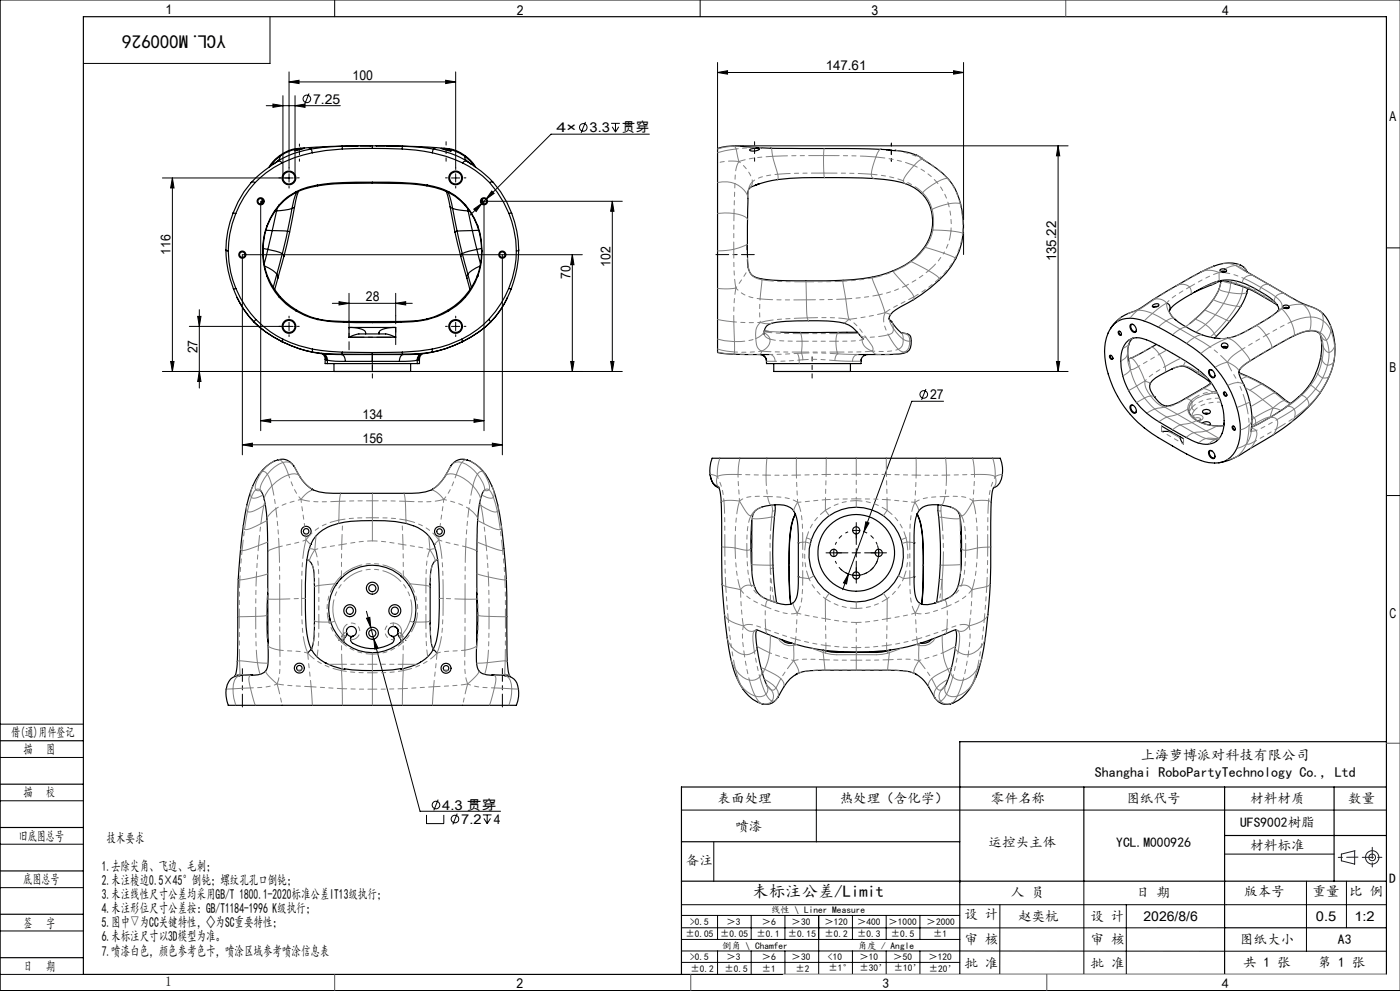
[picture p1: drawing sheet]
<svg xmlns="http://www.w3.org/2000/svg" width="420mm" height="297mm" viewBox="0 0 420 297" stroke-linecap="round" stroke-linejoin="round" font-family="sans-serif">
<defs><g id="words">
<text font-size="5.6" x="67.7" y="10.6" transform="rotate(-180 67.7 10.6)">YCL.M000926</text>
<text font-size="4.9" x="225.7" y="269">未标注公差/Limit</text>
<g font-size="4.2">
<text x="342.2" y="227.9">上海萝博派对科技有限公司</text>
<text x="328.5" y="232.8">Shanghai RoboPartyTechnology Co., Ltd</text>
<text x="32" y="252.5">技术要求</text>
<text x="30.5" y="261">1.去除尖角、飞边、毛刺；</text>
<text x="30.5" y="265.2">2.未注棱边0.5×45°倒钝；螺纹孔孔口倒钝；</text>
<text x="30.5" y="269.4">3.未注线性尺寸公差均采用GB/T 1800.1-2020标准公差IT13级执行；</text>
<text x="30.5" y="273.7">4.未注形位尺寸公差按：GB/T1184-1996 K级执行；</text>
<text x="30.5" y="277.9">5.图中▽为CC关键特性，◇为SC重要特性；</text>
<text x="30.5" y="282.1">6.未标注尺寸以3D模型为准。</text>
<text x="30.5" y="286.4">7.喷漆白色，颜色参考色卡，喷涂区域参考喷涂信息表</text>
</g>
<g font-size="4.1">
<text x="49.6" y="4.3">1</text>
<text x="155.1" y="4.6">2</text>
<text x="261.4" y="4.6">3</text>
<text x="366.6" y="4.6">4</text>
<text x="105.8" y="24">100</text>
<text x="247.7" y="21.1">147.61</text>
<text x="94" y="31.1">7.25</text>
<text x="166.9" y="39.6">4×</text>
<text x="176.9" y="39.6">3.3</text>
<text x="186.7" y="39.6">贯穿</text>
<text x="416.9" y="36.3">A</text>
<text x="51.2" y="76.4" transform="rotate(-90 51.2 76.4)">116</text>
<text x="171.1" y="83.7" transform="rotate(-90 171.1 83.7)">70</text>
<text x="183.1" y="80" transform="rotate(-90 183.1 80)">102</text>
<text x="316.9" y="78.4" transform="rotate(-90 316.9 78.4)">135.22</text>
<text x="109.8" y="90.3">28</text>
<text x="59.2" y="105.9" transform="rotate(-90 59.2 105.9)">27</text>
<text x="416.9" y="111.3">B</text>
<text x="279" y="119.7">27</text>
<text x="108.8" y="125.5">134</text>
<text x="108.8" y="132.7">156</text>
<text x="416.9" y="185.3">C</text>
<text x="3.3" y="220.9">借(通)用件登记</text>
<text x="7.1" y="226">描</text>
<text x="13.9" y="226">图</text>
<text x="7" y="238.9">描</text>
<text x="13.8" y="238.9">校</text>
<text x="132.7" y="242.7">4.3 贯穿</text>
<text x="215.3" y="240.8">表面处理</text>
<text x="251.9" y="240.8">热处理（含化学）</text>
<text x="297.3" y="240.8">零件名称</text>
<text x="337.9" y="240.8">图纸代号</text>
<text x="375.1" y="240.8">材料材质</text>
<text x="404.4" y="240.8">数量</text>
<text x="138.4" y="246.9">7.2</text>
<text x="148.2" y="246.9">4</text>
<text x="220.6" y="249">喷漆</text>
<text x="372" y="247.7">UFS9002树脂</text>
<text x="5.6" y="252">旧底图总号</text>
<text x="296.6" y="253.7">运控头主体</text>
<text x="334.9" y="253.7">YCL.M000926</text>
<text x="375.1" y="254.9">材料标准</text>
<text x="205.7" y="259.3">备注</text>
<text x="7" y="265">底图总号</text>
<text x="303.3" y="269">人 员</text>
<text x="340.8" y="269">日 期</text>
<text x="373.2" y="268.7">版本号</text>
<text x="393.7" y="268.7">重量</text>
<text x="404.8" y="268.7">比 例</text>
<text x="416.7" y="264.6">D</text>
<text x="289.3" y="275.5">设 计</text>
<text x="7" y="278">签</text>
<text x="13.8" y="278">字</text>
<text x="305.4" y="276">赵奕杭</text>
<text x="327.2" y="276">设 计</text>
<text x="343.1" y="276">2026/8/6</text>
<text x="394.8" y="276">0.5</text>
<text x="406.3" y="276">1:2</text>
<text x="289.3" y="283">审 核</text>
<text x="327.2" y="282.9">审 核</text>
<text x="372" y="283">图纸大小</text>
<text x="401.4" y="283">A3</text>
<text x="7" y="291">日</text>
<text x="13.8" y="291">期</text>
<text x="289.3" y="290.1">批 准</text>
<text x="327.2" y="290">批 准</text>
<text x="373" y="289.8">共 1 张</text>
<text x="395.4" y="289.8">第 1 张</text>
<text x="49.6" y="295.6">1</text>
<text x="154.9" y="296">2</text>
<text x="264.7" y="296">3</text>
<text x="366.6" y="296">4</text>
</g>
<g font-size="2.8">
<text x="231.3" y="273.6">线性 \ Liner Measure</text>
<text x="205.6" y="280.8">±0.05</text>
<text x="207" y="277.2">&gt;0.5</text>
<text x="216" y="280.8">±0.05</text>
<text x="217.9" y="277.2">＞3</text>
<text x="227" y="280.8">±0.1</text>
<text x="228.5" y="277.2">＞6</text>
<text x="236.3" y="280.8">±0.15</text>
<text x="237.5" y="277.2">＞30</text>
<text x="247.4" y="277.2">＞120</text>
<text x="247.4" y="280.8">±0.2</text>
<text x="257.1" y="277.2">＞400</text>
<text x="257.1" y="280.8">±0.3</text>
<text x="266.6" y="277.2">＞1000</text>
<text x="267.3" y="280.8">±0.5</text>
<text x="278" y="277.2">＞2000</text>
<text x="279.9" y="280.8">±1</text>
<text x="207" y="287.8">&gt;0.5</text>
<text x="216.6" y="284.3">倒角 \ Chamfer</text>
<text x="217.9" y="287.8">＞3</text>
<text x="228.5" y="287.8">＞6</text>
<text x="237.5" y="287.8">＞30</text>
<text x="248.4" y="287.8">&lt;10</text>
<text x="257.3" y="284.3">角度 / Angle</text>
<text x="257.8" y="287.8">＞10</text>
<text x="268" y="287.8">＞50</text>
<text x="278.5" y="287.8">＞120</text>
<text x="207.1" y="291.3">±0.2</text>
<text x="217.3" y="291.3">±0.5</text>
<text x="228.5" y="291.3">±1</text>
<text x="238.7" y="291.3">±2</text>
<text x="248.6" y="291.1">±1°</text>
<text x="257.8" y="291.1">±30’</text>
<text x="268.1" y="291.1">±10’</text>
<text x="278.6" y="291.2">±20’</text>
</g>
</g></defs>
<g fill="none" stroke="#000" stroke-width=".3">
<path d="M100.4 0v5M210 0v5M420 0h-419.9v297h419.9M81 5v14h-56M215.3 18.7v25.8M289.1 18.7v40.5M79.9 31.7h22.2M81.9 31.2l3 .5-3 .5zM84.9 28.7v24.6M86.7 24.5l3-.4v.9zM86.7 21.6v28.7M86.7 24.5h50"/>
<path d="M88.5 31.7l3-.5v1zM88.5 28.7v24.6M92.7 28l-1.3 3.3M133.7 24.1l3 .4-3 .5zM136.7 21.6v28.7M175.6 36.5l-1.3 3.3M183.3 37h2.6M183.7 38l.9 1.6M184.6 37v2.6M185.6 38l-1 1.6M215.3 21.7l3-.5v1zM215.3 21.7h73.8"/>
<path d="M286.1 21.2l3 .5-3 .5zM51.7 53.3l.5 3h-1zM51.7 53.3v58M86.7 52.1v2.5M87.9 53.3h-39.2M135.4 53.3h2.5M136.7 52.1v2.5M147.5 57.3l.7 .7-2.4 1.8zM194.8 40.2h-29.5l-24.2 24.2M317.4 43.7l.5 3h-1zM317.4 43.7v67.6M320.4 43.7h-100.2"/>
<path d="M78.2 60.3v68.8M142.1 62.7l2.5-1.8-1.8 2.5zM150.7 76.3v60M171.7 76.3l.5 3h-1zM171.7 76.3v35M174.7 76.3h-102v60M183.7 60.3l.5 3h-1zM183.7 60.3v51M186.7 60.3h-41.5v68.8M415.9 74.3h4.1M59.3 94.8h1l-.5 3zM59.8 92.8v23.5"/>
<path d="M86.7 96.6v2.5M87.9 97.8h-31.1M99.7 90.9h24M101.7 90.4l3 .5-3 .5zM104.7 87.9v8.3M118.7 90.9l3-.5v1zM118.7 87.9v6.7M135.4 97.8h2.5M136.7 96.6v2.5M48.7 111.3h138M51.2 108.3h1l-.5 3zM59.8 111.3l.5 3h-1z"/>
<path d="M111.7 105.7v5.6M171.2 108.3h1l-.5 3zM183.2 108.3h1l-.5 3zM255.1 111.3h65.3M277.8 116.6l-1.3 3.2M316.9 108.3h1l-.5 3zM72.7 133.3l3-.5v1zM72.7 133.3h78M78.2 126.1l3-.5v1zM78.2 126.1h67M142.2 125.6l3 .5-3 .5zM147.7 132.8l3 .5-3 .5z"/>
<path d="M283.1 120.3h-9.6l-14.3 39.1M255.6 159.1h2.5M256.9 157.7v2.5M259.2 159.4l-6.4 17.3M259.8 156.4l.9 .3-1.5 2.7zM415.9 148.5h4.1M254.5 172l-.5 3-1-.3zM263.2 163.4a6.7 6.7 0 0 1-2.7 8 6.7 6.7 0 0 1-8.3-.8M109.9 183.2l1.3 4.8M110 185.3l.9-.3 .3 3zM111.2 188l.9 3.5M112.1 191.5l1.3 2.8-.9 .3z"/>
<path d="M112.1 191.5l13.9 51.6h24.2M0 217h25M0 227h25M0 240h25M131.4 239.6l-1.3 3.3M244.9 236v16.3M0 253h25M128 244.2v2.6h5.1v-2.6M137.2 243.8l-1.3 3.3M144.9 244.2h2.6M145.2 245.3l1 1.5M146.2 244.2v2.6"/>
<path d="M147.1 245.3l-.9 1.5M204.4 242.8h211.5M214.1 252.4v11.8M367.4 256h32.8M0 266h25M0 279h25M204.4 271.1h211.5M204.4 278.1h163M204.4 274.4h83.5M215.3 274.4v7.1M225.4 274.4v7.1M235.5 274.4v7.1"/>
<path d="M245.6 274.4v17.6M255.7 274.4v7.1M265.9 274.4v7.1M276 274.4v7.1M300 271.1l-.1 21M325.2 264.1v27.9M337.9 271.1v20.9M391.9 264.1v21M403.9 264.1v14M0 292h25M204.4 285l211.5 .1M204.4 288.4h83.5"/>
<path d="M204.5 281.5h83.5M215.3 285v7M225.4 285v7M235.5 285v7M255.7 285v7M265.9 285v7M276 285v7M287.9 292h128"/>
<circle cx="92.1" cy="29.6" r="1.14"/>
<circle cx="175" cy="38.2" r="1.15"/>
<circle cx="277.1" cy="118.2" r="1.14"/>
<circle cx="130.8" cy="241.3" r="1.14"/>
<circle cx="136.5" cy="245.5" r="1.14"/>
</g>
<path d="M250.1 165.7l.1 1.2M250.1 165.7l.1-1.3M256.9 172.4l1.2-.1M256.9 172.4l-1.3-.1M263.6 165.7l-.1-1.3M263.6 165.7l-.1 1.2" fill="none" stroke="#000" stroke-width=".3" stroke-dasharray="30.5 1.3 1.3 1.3" stroke-linecap="butt"/>
<path d="M254.4 159.4l-1.3 .7-1.1 .9-1.4 2.2M250.6 168.1l.7 1.3 .9 1.2 2.2 1.4M259.3 172l1.3-.7 1.2-1 1.4-2.2M263.2 163.2l-.7-1.3-1-1.1-2.2-1.4" fill="none" stroke="#000" stroke-width=".3" stroke-dasharray="30.5 1.3 1.3 1.3" stroke-dashoffset="29.6" stroke-linecap="butt"/>
<g fill="none" stroke="#191924" stroke-width=".3">
<path d="M402.4 256l4-1v4l-4-1z"/>
<circle cx="411.7" cy="257" r="1"/>
<circle cx="411.7" cy="257" r="2"/>
</g>
<path d="M101.7 192l2.4-3.5M119.4 188.5l2.4 3.5" fill="none" stroke="#000" stroke-width=".3" stroke-dasharray="30.5 1.3 1.3 1.3" stroke-dashoffset="30.3"/>
<path d="M226.3 76.3h-11.5M72.7 200.4v11.5M150.7 200.4v11.5" fill="none" stroke="#000" stroke-width=".3" stroke-dasharray="30.5 1.3 1.3 1.3" stroke-dashoffset="26.6"/>
<g fill="none" stroke="#000" stroke-width=".3" stroke-dasharray="30.5 1.3 1.3 1.3">
<path d="M84.2 53.3h-.5M86.7 50.8v-.6M86.7 55.8v.6M89.2 53.3h.6M134.2 53.3h-.5M136.7 50.8v-.6M136.7 55.8v.6M139.2 53.3h.6M84.2 97.8h-.5M86.7 95.3v-.6M89.2 97.8h.6M134.2 97.8h-.5"/>
<path d="M136.7 95.3v-.6M139.2 97.8h.6M86.7 100.3v.6M136.7 100.3v.6M256.9 157.7v-1.1M248.9 165.7h-1.1M250.1 165.7h-1.2M250.1 165.7h1.3M251.4 165.7h1.1M254.4 165.7h-3.5M256.9 160.2v1.1M256.9 172.4v1.3"/>
<path d="M256.9 172.4v-1.2M256.9 173.7v1.1M256.9 171.2v-1.1M256.9 165.7v-1.3M256.9 165.7h-1.3M256.9 165.7v1.2M256.9 165.7h1.2M256.9 163.2v-3.5M256.9 168.2v3.5M259.4 165.7h3.5M262.4 165.7h-1.1M263.6 165.7h1.3"/>
<path d="M263.6 165.7h-1.2M264.9 165.7h1.1"/>
</g>
<path d="M111.7 113.3v-6.4M243.6 113.3v-6.4" fill="none" stroke="#000" stroke-width=".3" stroke-dasharray="30.5 1.3 1.3 1.3" stroke-dashoffset="29.2"/>
<path d="M89.8 43.2v5.1M267.4 43.1v5.2" fill="none" stroke="#000" stroke-width=".3" stroke-dasharray="30.5 1.3 1.3 1.3" stroke-dashoffset="29.8"/>
<path d="M133.8 42.5v5.8M226.4 42.5v5.8" fill="none" stroke="#000" stroke-width=".3" stroke-dasharray="30.5 1.3 1.3 1.3" stroke-dashoffset="29.5"/>
<path d="M104.7 96.2v8.6M118.7 103.3v-8.7" fill="none" stroke="#000" stroke-width=".3" stroke-dasharray="30.5 1.3 1.3 1.3" stroke-dashoffset="28.1"/>
<path d="M104.9 101.1h12.5" fill="none" stroke="#000" stroke-width=".3" stroke-dasharray="30.5 1.3 1.3 1.3" stroke-dashoffset="26.1"/>
<path d="M267.4 42.9v5.4" fill="none" stroke="#000" stroke-width=".3" stroke-dasharray="30.5 1.3 1.3 1.3" stroke-dashoffset="29.7"/>
<path d="M289.1 59.2v17.1" fill="none" stroke="#000" stroke-width=".3" stroke-dasharray="30.5 1.3 1.3 1.3" stroke-dashoffset="23.8"/>
<g fill="none" stroke="#000" stroke-width=".35">
<path d="M25 5h390.9v287h-390.9zM75.4 54.7l-2.2 2.8-1.8 3-1.5 3.4M75.4 54.7l.3-.2 .9 .2M76.6 54.7a29.4 29.4 0 0 0-5.9 9.3M78.7 59.7l-.4 1.4M78.9 59.9l-.3 1.2M82 49.2l-3.9 2.9-2.7 2.6M82.2 49.1l-.2 .1M83.1 48.4h1l.5 .4M83.1 48.4l-1.1 .8M83.1 48.4l-.8 .6M83.9 46.6a11 11 0 0 0-3.2 3.5"/>
<path d="M83.9 46.6l.1 .2M84 46.8l-.1 .8-.8 .8M84 46.8l-1.5 1.2-1.5 1.9M84.6 48.8a28.7 28.7 0 0 0-8 5.9M88.3 45.1l1.5-.5 1.5-.2zM88.8 57.5l-2.4 1.4-2.7 2.5M88.8 57.5v.2M88.8 57.7a18.3 18.3 0 0 0-8.6 10.1M88.8 57.7h.1M89.1 57.5l-1 2.5-.5 2.5M89.2 44.5a10.3 10.3 0 0 0-5.3 2.1M89.6 57.3l-.9 2.8-1.8 9.5-1.7 7.3"/>
<path d="M90.2 44.4l-1.1 .1M90.2 44.4l-1.3 .3a14.3 14.3 0 0 0-4.9 2.1M92.6 44.2l-2.4 .2M92.6 44.2h.1M92.6 44.2l.7 .5M93.3 44.7a27.4 27.4 0 0 0-10.2 3.7M93.3 44.7l.4 1.1M93.7 45.8a36.8 36.8 0 0 0-9.1 3M95.2 55.5l-2.9 .6-3.5 1.4M95.2 55.5l.1 .2M102.7 43.8l-5.2 .3-4.2 .6M102.7 43.8v.9"/>
<path d="M102.7 44.7l-5.1 .4-3.9 .7M103 54.7l-7.8 .8M103 54.7l.1 .3M103.1 55a35.7 35.7 0 0 0-14.3 2.7M107.5 43.7l-14.9 .5M108.1 43.7h3M111.1 43.7l-8.4 .1M111.1 43.7h1.8M111.7 54.6l-8.7 .1M111.7 54.6l8.6 .1M111.7 44.5l-9 .2M111.7 43.7v.8"/>
<path d="M111.7 44.5l9 .2M111.7 54.6v.3M111.7 54.9l-8.6 .1M111.7 54.9l8.6 .1M112.9 43.7h2.6M112.9 43.7l7.9 .1M115.8 43.7l5 .1M120.3 55a36 36 0 0 1 14.3 2.7M120.3 54.7l7.9 .8M120.3 54.7v.3M120.7 44.7l4 .3 5 .8M120.8 43.8l9.9 .4"/>
<path d="M120.8 43.8l-.1 .9M120.8 43.8l5.1 .3 4.2 .6M128.2 55.5a21.8 21.8 0 0 1 6.4 2M128.2 55.5l-.1 .2M129.7 45.8l4.1 1 4.9 2M130.1 44.7l-.4 1.1M130.1 44.7a27.4 27.4 0 0 1 10.2 3.7M130.7 44.2l3.6 .3M130.7 44.2l-.6 .5M130.7 44.2h.1M132.3 44.5l1.4 .2 1.6 .6zM133.1 44.4l1.4 .3a14.7 14.7 0 0 1 5 2.1"/>
<path d="M133.8 57.4l.9 2.7 1.8 9.5 1.7 7.3M134.2 44.5a10 10 0 0 1 5.3 2.1M134.3 57.5l.6 1.2 .9 3.8M134.6 57.7a18.4 18.4 0 0 1 8.6 10.1M134.6 57.5l3 1.9 2.1 2M134.6 57.5v.2M138.7 48.8a28.9 28.9 0 0 1 8.2 5.9M139.5 46.8v.6l.8 1M139.5 46.8l1.4 1.2 1.5 1.9M139.5 46.6l1.6 1.4 1.6 2.1M139.5 46.6v.2M140.3 48.4h-1l-.6 .4"/>
<path d="M140.3 48.4l1.1 .8M140.3 48.4l.8 .6M141.2 49.1l.2 .1M141.4 49.2l2.9 2.1 3.7 3.4M144.5 59.9l.3 1.1M144.7 59.7l.4 1.4M146.9 54.7l2.3 2.9 1.9 3.1 1.6 3.3M146.9 54.7l.4-.2 .7 .2M148 54.7a31.6 31.6 0 0 1 7.6 20.2M224.4 59.4l-.1 17.9M225 44.8a4.5 4.5 0 0 1 2.9-.1 2.72 2.72 0 0 1-3 .2zM227.4 55.2l-1.1 .4"/>
<path d="M227.8 55.1l-.9 .3M231.1 44.4h.2M231.3 44.4l-7.4-.4a23.8 23.8 0 0 0-8.6 .5v61M231.3 44.4l32.9 .4M233.2 53.8h.1M233.2 53.8a20.8 20.8 0 0 0-8.3 2.6 4 4 0 0 0-.6 3.1M233.2 53.8a181.3 181.3 0 0 1 35.2 .4l3.3 .9M264.2 44.8l4.7 .4M264.2 44.8h.3M265.9 44.9l1.5 .1M266.1 44.9h.1M268.5 45l.3 .1"/>
<path d="M268.6 45l4 .7 1.9 .6M268.9 45.1v.1M271.7 55.1a12.2 12.2 0 0 1 5.6 19 22.8 22.8 0 0 1-13.3 8.4 95.7 95.7 0 0 1-22.2 1.7l-8-.1-5.3-.5a4 4 0 0 1-4.1-3.5l-.2-2.3M274.4 46.3a5.6 5.6 0 0 1 2.8 1.7 31 31 0 0 1 8.4 7.1 24 24 0 0 1 1.1 22.4 35.6 35.6 0 0 1-14.4 13.3l-2.8 1.6a4.8 4.8 0 0 0-2.8 3.2l2.1 2.6 1.9 1.7M274.4 46.3l.8 .3M67.8 74.9a33.1 33.1 0 0 0 2.2 11.6M67.8 74.9l.7 .3M68.5 75.2a29.5 29.5 0 0 0 2.3 11.3M69.9 63.9a30.4 30.4 0 0 0-2.1 11M69.9 63.9l.8 .1M69.9 63.9v.1M70.7 64a29.8 29.8 0 0 0-2.2 11.2"/>
<path d="M78.8 75.2l.2 3.4 1.1 4.2M78.9 75.2h-.1M78.9 75.2a19.9 19.9 0 0 0 5.1 13.7M79 74.5l1.4 .3M79.4 79.7a9 9 0 0 1 3.6 2.5M79.8 69l1.9 .1M80.1 67.7a21.2 21.2 0 0 0-1.3 7.5M80.1 67.7l.1 .1M80.2 67.8l-.8 2.4-.5 5M80.4 74.8l2.3 .5 2 .7M80.4 74.8l-1.2 4.3M81.7 69.1l-1.3 5.7"/>
<path d="M81.7 69.1l4.6 .2M82.6 63.2h.4M83 63.2l-1.3 5.9M83.1 62.5l-.1 .7M83.7 61.4l-1.4 2-2.2 4.3M83.7 61.4l.1 .2M84.7 76l-1.7 6.2M84.7 76l.4 .5 .1 .4M85.2 76.9l-1.8 6.5M86.3 69.3l-1.6 6.7M86.3 69.3l.6 .3M87.6 62.5l-4.6 .7"/>
<path d="M87.6 62.5l-1.3 6.8M88.3 62l-.7 .5M135 62l.8 .5M135.8 62.5l4.6 .7M135.8 62.5l1.3 6.8M137.1 69.3l1.6 6.7M137.1 69.3l-.5 .3M138.2 76.9l2.8 9.9M138.7 76l1.6 6.2M138.7 76l-.4 .9M139.7 61.4l1.4 2 2.2 4.3M139.7 61.4l-.1 .2"/>
<path d="M140.3 62.5l.1 .7M140.4 63.2l1.3 5.9M140.4 63.2h.4M141.7 69.1l1.4 5.7M141.7 69.1l-4.6 .2M143.1 74.8l-2.4 .5-2 .7M143.1 74.8l1 4.3M143.2 67.8l.7 2.4 .6 5M143.3 67.7l1.1 4.2 .2 3.3M143.3 67.7l-.1 .1M143.6 69l-1.9 .1M144 79.7a9.5 9.5 0 0 0-3.7 2.5"/>
<path d="M144.5 74.5l-1.4 .3M144.5 75.2a22.5 22.5 0 0 1-1.3 7.5M144.5 75.2h.1M144.6 75.2a21.2 21.2 0 0 1-1.3 7.6M152.7 64a31.6 31.6 0 0 1 2.2 11.2M152.7 64h.8M154.9 75.2a29.4 29.4 0 0 1-2.3 11.3M155.6 74.9a34.1 34.1 0 0 1-2.2 11.6M155.6 74.9l-.7 .3M224.2 73.3v1.6M364.1 79.8a192.3 192.3 0 0 0-23.2 13.2 12.3 12.3 0 0 0-7.8 5.5M364.1 79.8h-.1"/>
<path d="M366.9 79a9.2 9.2 0 0 1 5.1 .4M366.9 79l-2.8 .8M372 79.4h.1M372 79.4a3.5 3.5 0 0 1 2.1 2.1M70 86.5l1.2 2.8M70.8 86.5a31.6 31.6 0 0 0 6 9.2M70.8 86.5h-.8M71.1 89.1l.1 .2M71.2 89.3a26.5 26.5 0 0 0 5.1 7.3M71.2 89.3l2 3.4 3 3.8M76.2 96.5a31.1 31.1 0 0 0 8.4 5.9M76.2 96.5l.1 .1"/>
<path d="M76.3 96.6a31.8 31.8 0 0 0 8.3 5.8M76.8 95.7l-.6 .8M76.8 95.7a29.5 29.5 0 0 0 8.1 6M80.1 82.8a19.8 19.8 0 0 0 3.7 6.3M80.2 82.7l-.1 .1M83 82.2l-1 3.9M83 82.2l.3 1.2M83.4 83.4l-1 3.4M83.8 89.1l2 2 3 2.1M84 88.9l1.6 1.5 3.4 2.6M84 88.9l-.2 .2M88.8 93.2l2.7 1.3 3.8 1.3"/>
<path d="M89 93l4.1 2 2.3 .6M89 93l-.2 .2M95.3 95.8l3.2 .5 4.5 .3M95.4 95.6l2.5 .5 5.3 .2M95.4 95.6l-.1 .2M103 96.6l8.7 .1M103.2 96.3l-.2 .3M103.2 96.3l8.5 .1M104.7 98.1h14M104.7 98.1a6.7 6.7 0 0 1 4.9 1.3l.1 .7M104.7 98.1v3M111.7 96.4v.3"/>
<path d="M118.7 98.1a6.7 6.7 0 0 0-4.9 1.3l-.1 .7M118.7 98.1v3M120.2 96.3l-8.5 .1M120.3 96.3v.3M120.3 96.6l-8.6 .1M128 95.6l-2.5 .5-5.3 .2M128 95.6l.2 .2M128.2 95.8l-4.3 .6-3.6 .2M134.4 93l.2 .2M134.6 93.2l-3.4 1.7-3 .9M139.3 88.9a23 23 0 0 1-11.3 6.7M139.3 88.9l.3 .2"/>
<path d="M139.6 89.1l-2.7 2.5-2.3 1.6M140.3 82.2l1.1 3.9M140.3 82.2l-.2 .5v.7M143.2 82.7a22 22 0 0 1-3.9 6.2M143.2 82.7h.1M143.2 82.7l.1 .1M143.3 82.8a21 21 0 0 1-3.7 6.3M146.6 95.7l.6 .8M146.6 95.7a28.7 28.7 0 0 1-8.1 6M147.1 96.6a31.8 31.8 0 0 1-8.4 5.8M147.2 96.5a31.1 31.1 0 0 1-8.5 5.9M147.2 96.5l-.1 .1"/>
<path d="M152.3 89.1l-2.1 3.6-3 3.8M152.6 86.5a31 31 0 0 1-6 9.2M152.6 86.5h.8M153.4 86.5l-.6 1.4a27 27 0 0 1-5.7 8.7M229.3 99.2a3.5 3.5 0 0 1 3.7-2.6l4.6-.4a106 106 0 0 1 14.2 .4 9.4 9.4 0 0 1 6.6 4.4l.7 .6M229.3 99.2l-.1 .9M229.3 99.2l1.3 .1M234.2 99.6l5.7 .1M239.9 99.7h.3M239.9 99.7h.1M257.2 99.6l-17 .1M266.9 95.9l.6 .6"/>
<path d="M270.4 99.7l.6 .1a2.06 2.06 0 0 1 2.4 2.5 3.1 3.1 0 0 1-3.4 3.8l-12.6 .2M334.3 97a8 8 0 0 1 7.7-1.2 67.6 67.6 0 0 1 17.1 9.3 31.6 31.6 0 0 1 13 23.8 9.7 9.7 0 0 1-4.6 9.3 10.8 10.8 0 0 1-9.1-.9 116 116 0 0 1-15.1-9.1 30.9 30.9 0 0 1-11.9-24.2 10.5 10.5 0 0 1 2.9-7zM335.5 99.3a.69 .69 0 0 1 .8 .4 .69 .69 0 0 1-.1 .8l-.6-.3zM336 99.3h-.1a.48 .48 0 0 0-.1 .7 .48 .48 0 0 0 .6 .1M339.1 97.3a1.44 1.44 0 0 1 1.5 .4 1.44 1.44 0 0 1 .3 1.5 .89 .89 0 0 1-1 .4 .89 .89 0 0 1-.6-.8l-.3-1zM340 97.3a.71 .71 0 0 0-.8 .4 .71 .71 0 0 0 .2 .9 .79 .79 0 0 0 .6 .8 .79 .79 0 0 0 .9-.5M345.9 91.4l.9-.4 .8 .2a1.08 1.08 0 0 1-1.7 .8l-.2-.2zM347.1 91.9l-1.1 .1M350 90.9a1.43 1.43 0 0 1 .9 2M350.9 92.9a16.7 16.7 0 0 1 6.4-4.7l2.1-1.3a16.4 16.4 0 0 1 9.5-3 25.9 25.9 0 0 1 14.1 7.3 1.64 1.64 0 0 1-.6 2.8 48.9 48.9 0 0 1-12.7 7l-1.4 .3M350.9 92.9a2.02 2.02 0 0 0 1 2.2l.4 .5M352.3 95.5l.4 .4"/>
<path d="M352.4 95.6a25 25 0 0 0 13.3 5.9h.5M366 80.9a1.16 1.16 0 0 1 1.9 .3 1.11 1.11 0 0 1-1 .5 1.11 1.11 0 0 1-.9-.8zM366.3 84.3a12.3 12.3 0 0 1-3.4 6.9l-2.9 3.1-3.1 2.7M366.3 81.4l.8-.2 .7 .3M366.6 81.6h.8M369.2 84.6a5.8 5.8 0 0 0-5.5 .7l-5.4 2.3M369.2 84.6l6.9 2.7 7.1 4.2M373.2 81l13.8 8 4.6 2.3a10.5 10.5 0 0 1 7.5 6.2 20.2 20.2 0 0 1-2 18.6l-2 3-2.8 3.1M373.9 88.2a25.9 25.9 0 0 1-6.2 9.6l-3.3 3.5M374 88l-.1 .2M374 87.8v.2M374.3 86.5l-.1 .9"/>
<path d="M374.3 86.5l-.3 1.5M385 91.6a1.06 1.06 0 0 1 1.8 .6 1.13 1.13 0 0 1-1.9-.4zM385.1 92.3l.9-.2 .6 .3M385.5 92.4l.7 .1M84.6 102.4a36.7 36.7 0 0 0 9.2 3.2M84.6 102.4a34.5 34.5 0 0 0 9.1 3.1M84.6 102.4h.1M84.9 101.7l4.8 1.9 4 1M84.9 101.7l-.3 .7M93.7 104.6v.9M93.7 104.6l5 .7 4 .2M93.7 105.5l4 .5 5 .1"/>
<path d="M93.7 105.5l.1 .1M93.8 105.6l4.6 .6 4.1 .1M96.4 105.9h.1M96.7 106l.5 .5 .3 1.2M96.9 106l.8 .9 .2 .9M97.1 106.1a1.85 1.85 0 0 1 1.1 1.8M97.6 107.7l-.1 1.3h.7M97.6 107.7l.3 .1M97.9 107.8l.3 .1M98.2 109h27M98.2 107.9v1.1M98.2 107.9l2.4 .4h3"/>
<path d="M100.2 109v2.3h23v-2.3M102.4 106.3h9.3M102.4 106.3a1.78 1.78 0 0 1 1.2 2M102.7 106.1l9 .1M102.7 106.1l-.2 .2M102.7 105.5v.6M102.7 105.5l9 .2M103.6 108.3h8.1M104.7 101.1h14M107.7 100.1l-3 1M107.7 100.1h8M111.7 105.7v.5"/>
<path d="M111.7 106.2v.1M111.7 106.3h9.2M111.7 108.3h8.1M111.7 106.3v2M115.7 100.1l1.2 .2 1.8 .8M120.7 105.5l.1 .6M120.7 105.5l-9 .2M120.8 106.1l-9.1 .1M120.8 106.1l.1 .2M121 106.3a1.84 1.84 0 0 0-1.2 2M125.2 107.9l-5.4 .4M125.2 107.9v1.1"/>
<path d="M125.5 107.8l-.3 .1M125.8 107.7v1.3h-.6M125.8 107.7h.1M125.8 107.7l-.3 .1M126.3 106.1a1.85 1.85 0 0 0-1.1 1.8M126.5 106l-.7 .6-.3 1.2M126.7 106l-.6 .7-.3 1M129.6 105.6l-3.9 .5-4.8 .2M129.6 104.6v.9M129.6 104.6l-3.9 .6-5 .3M129.6 105.5l-3.9 .5-4.9 .1M129.6 105.5v.1"/>
<path d="M138.5 101.7l-3.8 1.6-5.1 1.3M138.5 101.7l.2 .7M138.7 102.4a36.7 36.7 0 0 1-9.1 3.2M138.7 102.4a34.5 34.5 0 0 1-9.1 3.1M138.7 102.4h.1M215.3 105.7a110.4 110.4 0 0 0 15.6 .6M228 106.3a1.97 1.97 0 0 1 1.9 2M229 106.6l-.3-.2a1.99 1.99 0 0 1 1.3 1.9M229.2 100.1v.1M229.9 108.3v.7h28.4v-.7M232.1 109v2.3h23v-2.3M256.8 106.3h.3"/>
<path d="M258.2 108.3h.1M258.4 107.5l-.1 .8M259.5 106.4a1.99 1.99 0 0 0-1.2 1.9M259.5 106.4l-.2 .2M260.3 106.3l-.8 .1M332.9 106.5a.71 .71 0 0 1 .8 .4 .71 .71 0 0 1-.1 .8l-.7-.5zM333.4 106.6l-.1-.1a.47 .47 0 0 0-.1 .7 .47 .47 0 0 0 .7 .1M337.9 102.7a4.3 4.3 0 0 1 4.7-1.3l3.4 1.4 7.5 4.1a28.8 28.8 0 0 1 10.5 8.7 17.3 17.3 0 0 1 2.6 14.3 5.2 5.2 0 0 1-7.1 2.9 95.7 95.7 0 0 1-15.5-9 20.1 20.1 0 0 1-7.4-18.6zM338.6 103.4l-.3 2 .4 2.9M338.6 103.4v.1M339.9 101.3l-.9 1.1-.4 1M345.4 104.1l-5.4 3-1.5 .5"/>
<path d="M346.3 118.9h.1M346.9 103.2l-1.5 .9M352 110.4l-.4 .2M362.7 110.9a1.41 1.41 0 0 1 1.8 1.7 .73 .73 0 0 1-.7 .7 .73 .73 0 0 1-.8-.6l-.4-.9zM363.2 114.8a34 34 0 0 0-8-5 6.3 6.3 0 0 0-3.5 .7l-5 2.7a3 3 0 0 0-1 4.8l.6 .9M363.3 114.8l-7.7 4.6a10.6 10.6 0 0 1-6.1 2.2l-1.2-.5-2-2.2M363.6 110.9a.71 .71 0 0 0-.9 .4 .71 .71 0 0 0 .3 .9l.1 .3a.68 .68 0 0 0 .7 .6 .68 .68 0 0 0 .7-.6M366.6 103a.96 .96 0 0 1 1.3-.1 .96 .96 0 0 1 .2 1.3 .99 .99 0 0 1-1.2 0 .99 .99 0 0 1-.3-1.2zM366.7 104l.9-.2 .7 .3M366.9 104.2l.5-.1 .5 .2M367.1 117.6a.71 .71 0 0 1 .8 .3 .71 .71 0 0 1-.1 .9l-.7-.6zM367.6 117.6l-.1-.1a.52 .52 0 0 0-.1 .7 .52 .52 0 0 0 .6 .2l.1-.1"/>
<path d="M368.3 101.3v.2M368.3 101.3l-1.2 .2M371.7 111.7a51.4 51.4 0 0 1 15 9l.5 .2M392.6 115.7a48.5 48.5 0 0 1-15.9 11.8l-1.3 .6M392.6 115.7a18.9 18.9 0 0 0 3.3-15.8 5.1 5.1 0 0 0-5.2-.3 122.7 122.7 0 0 0-15.9 8.7l-2.5 1.9a2.14 2.14 0 0 0-.3 2.8 24.7 24.7 0 0 1 3.3 16.4M83.5 137.8a4.2 4.2 0 0 1 5.1 2.6 13.5 13.5 0 0 0 5.4 6.5 20 20 0 0 0 8.2 .9h19a17.7 17.7 0 0 0 8.6-1.2M83.5 137.8a13.5 13.5 0 0 0-8.3 9.3 96.9 96.9 0 0 0-3.3 20.2 391.5 391.5 0 0 0-.6 29.1 16.8 16.8 0 0 1-.8 6.1l-.1 .2M83.5 137.8h.1M88.2 139.7v.1M135.2 139.7l-.1 .1M139.9 137.8a4.4 4.4 0 0 0-5.5 3.3l-.5 .9a11.6 11.6 0 0 1-4.1 4.6M139.9 137.8a10.9 10.9 0 0 1 5.8 4.3"/>
<path d="M139.9 137.8h.1M339.1 121.6a1.41 1.41 0 0 1 1.8 1.6 .73 .73 0 0 1-.7 .7 .73 .73 0 0 1-.7-.6l-.5-.9zM340 121.5a.71 .71 0 0 0-.8 .4 .71 .71 0 0 0 .2 .9l.2 .3a.68 .68 0 0 0 .6 .6 .68 .68 0 0 0 .7-.6M348.4 127.7l6.6 3.8M348.4 129.3l3.1 .2M354 130.9l.3 1.2 .7 1M356.6 122.8a4.1 4.1 0 0 0 2.5 3.3M359.1 126.1a14.6 14.6 0 0 0 8.1 1.5M360.2 125.7l-1.1 .3M360.8 126.8a1.46 1.46 0 0 1 2.3 .3l-.1 .3M361 123a1.46 1.46 0 0 1 2.1 .4 1.34 1.34 0 0 1-2.3 0zM361.2 123.9h1.5"/>
<path d="M361.8 124.1h.3M362.7 135.2a1.4 1.4 0 0 1 1.8 1.6 .73 .73 0 0 1-.7 .7 .73 .73 0 0 1-.8-.6l-.4-.9zM363.6 135.1a.69 .69 0 0 0-.9 .4 .69 .69 0 0 0 .3 .9l.1 .3a.67 .67 0 0 0 .7 .6 .67 .67 0 0 0 .7-.6M365.7 131.5l-.3 .1M367.2 126.8v.5M369.7 127.8a.71 .71 0 0 1 .8 .3 .71 .71 0 0 1-.2 .9l-.5-.4zM370.2 127.8h-.1a.47 .47 0 0 0-.1 .6 .47 .47 0 0 0 .6 .1M392.3 122.1a67.4 67.4 0 0 1-17.4 12.4 23.2 23.2 0 0 1-9.3 4.2M78.2 147l.2 .2M78.4 147.3a19.3 19.3 0 0 1 1.7 8.2l.2 9.7 .1 33.3a3.5 3.5 0 0 1-4.2 3.8l-4.9 .1M93.6 146.5l.1 .1M129.9 146.5l-.1 .1"/>
<path d="M145 147.3a25.9 25.9 0 0 0-1.8 11.1l-.3 37.1 .2 3.8a3 3 0 0 0 2.9 2.9l4.9 .2a4.2 4.2 0 0 1 4.4 3.2l.2 .9M145.2 147l-.1 .2M145.6 142.1l.1 .1M145.7 142.1a34.3 34.3 0 0 1 4.7 15.4l.7 5.6a226.4 226.4 0 0 1 1 28.9 32 32 0 0 0 .8 10.5l.1 .2M213 142.2a3.8 3.8 0 0 0 2.6 3.7M215.6 146l.1 .2a22.3 22.3 0 0 1 .8 8.2v4.7a172.9 172.9 0 0 0 3.2 40.1 18.4 18.4 0 0 0 6.1 10.4 5.5 5.5 0 0 0 5.9 1.1l1.2-1.1M215.7 146.2a3.2 3.2 0 0 1-2.4-2.6 9.7 9.7 0 0 1 .3-6.3h86.4a8 8 0 0 1-.8 8.3l-1.1 .6M225.6 156l-.1 15M232.5 151.3l.1 .8a105.8 105.8 0 0 0 .4 28.6M238.6 153.9a19.2 19.2 0 0 0-1.7 7.8l-.2 3.8a105.9 105.9 0 0 0 .5 15.5l-.4-7.2v-4.4a48.9 48.9 0 0 1 1.1-13.8l.7-1.5M275.1 154.1a24.1 24.1 0 0 1 1.8 10.1v9.6l-.4 7.2M275.1 153.9a23.1 23.1 0 0 1 1.9 10.9v10l-.5 6.2"/>
<path d="M281.5 151.3l-.1 .4a111.3 111.3 0 0 1-.4 28.9M288.1 156l.1 15M298.1 146l-.1 .2a22.3 22.3 0 0 0-.7 8.2l-.1 4.7a180.2 180.2 0 0 1-2.7 38.3l-.9 3.3a23.7 23.7 0 0 1-2.8 5.9M80.3 177.8l-.2 9 .3 5.9M92.1 167.7a3.5 3.5 0 0 1 2 3.3l.2 4.3M93.2 163.2h.1M94.3 174.8v12.4M101.1 174.8l-.5 .7M102.9 172.8l-.7 .7M120.2 172.5l.6 .6M129 174.9v12.3M130.2 163.2h.1"/>
<path d="M131.3 167.7a3.7 3.7 0 0 0-2.1 3.6l-.2 4M143.1 177.7a81.9 81.9 0 0 1-.1 15M239.5 162.7a24.6 24.6 0 0 0-.9-8.6 4.9 4.9 0 0 0-4.7-2.8h-1.2a9 9 0 0 0-6.3 1.9l-.5 1-.2 1a73.7 73.7 0 0 0 .4 19.9 6.5 6.5 0 0 0 4.8 4.8 10.8 10.8 0 0 0 6.5 1.1 3.8 3.8 0 0 0 1.9-3.4l.2-4.7M239.5 162.7h.1M239.5 172.9h.1M239.5 162.7v10.2M274.2 172.9l.3 5.1a3.2 3.2 0 0 0 3.8 3.2l2.2-.4M274.2 162.7l.2-5.5a6.1 6.1 0 0 1 3.2-5.5 13.3 13.3 0 0 1 9.2 1.1 5 5 0 0 1 1.4 3.7 78.8 78.8 0 0 1-.6 18.6 6.3 6.3 0 0 1-4.8 4.8l-2.3 .9M274.2 172.9h.1M274.2 162.7h.1M274.2 162.7v10.2M93.5 194.7l-.4-.7a30.5 30.5 0 0 1-1.5-11.4v-3.2a62.6 62.6 0 0 1 .9-14 10.9 10.9 0 0 1 9-8.5 57.6 57.6 0 0 1 20.3 0 10.7 10.7 0 0 1 9.1 8.5 105 105 0 0 1 .8 21.1l-.8 5.6-1 2.6"/>
<path d="M93.5 194.7a9.3 9.3 0 0 0 4.1 3.9M93.5 194.7l-1.2 1.1M94.3 186.7v2.4a16.1 16.1 0 0 1-.8 5.6M97.5 198.6l2.4 1.1 2.5 .7 1 .2v-.2a63.3 63.3 0 0 0 16.9 0M97.5 198.6h.1M98.8 184.7l.4 1.9M104 189.5l-.2 1.1a1.47 1.47 0 0 0-.5 2M104 189.5a1.5 1.5 0 0 1 1-1.7 1.5 1.5 0 0 1 1.9 1 1.5 1.5 0 0 1-1 1.8M104 189.5a1.5 1.5 0 0 0 1.9 1.1M105.9 190.6a1.2 1.2 0 0 0-.7 1.1 1.2 1.2 0 0 0 .7 1.1 11.1 11.1 0 0 0 12.1-.4 1.14 1.14 0 0 0-.5-1.8M118 187.7a1.82 1.82 0 0 1 1.4 2.5l.1 .3a1.83 1.83 0 0 1 .6 2.1M118 187.7a1.49 1.49 0 0 0-1.5 1.3 1.49 1.49 0 0 0 1 1.6"/>
<path d="M118 187.7a1.49 1.49 0 0 1 1.4 1.8 1.49 1.49 0 0 1-1.9 1.1M124.2 186.3a13.1 13.1 0 0 1-12.4 9.3 13.1 13.1 0 0 1-12.6-9M124.2 186.3a13.1 13.1 0 0 0-12.6-16.9 13.1 13.1 0 0 0-12.4 17.2M124.2 186.3v.1M129 186.7l.3 5 .7 3M131.1 195.8l-1.1-1.1a13.1 13.1 0 0 1-9 5.7h-.7M226.8 188.8h.5a84.7 84.7 0 0 0 20.4 6.2M227 188.8l-.1 .4a40 40 0 0 0 3.3 16.4v.1M234.5 191.7a3.3 3.3 0 0 0 3.2 1.1M247.7 195a87.4 87.4 0 0 0 18.3 0M247.7 194.9v.1M266 194.9v.1"/>
<path d="M267.1 194.8l-.6 .2a22.5 22.5 0 0 1-9.5 .5h-3.1a15.9 15.9 0 0 1-7-.7M279.5 191.6a3.2 3.2 0 0 1-3.4 1.1M280.5 180.7l-.2 .1M286.7 188.8l.2 .6a42.5 42.5 0 0 1-3.4 16.3M286.9 188.8h-.6a79 79 0 0 1-20.3 6.2M70.5 202.6l-.1 .1M71.3 202.4h.1M71.8 202.5a3.9 3.9 0 0 0-3.9 4 8.3 8.3 0 0 0 .7 4.9h86.3a9.4 9.4 0 0 0 .6-4.9M72.5 202.4h-1.3l.9 .1M151 202.4h1.2l-.9 .1M152.1 202.4h.1M152.1 202.4l-.6 .1"/>
<path d="M152.9 202.6l.1 .1M228.6 210.9h.1M233.4 209a17.6 17.6 0 0 1 5.4-6.9 11.6 11.6 0 0 1 6.3-1.2h21.2a18.8 18.8 0 0 1 8.7 1.2 15.3 15.3 0 0 1 5.4 6.9M233.4 209l-.3 .4M233.4 208.9l-.2 .4M239.4 201.8l-.7 .4M274.3 201.8l.7 .4M280.3 208.9l.3 .4M280.4 209l.3 .4M280.8 209.6a4.2 4.2 0 0 0 5.5 .9M283.5 205.7h.1M286.3 210.5l-1.2 .4"/>
<path d="M290.8 206.6h.1M290.8 206.6a11.2 11.2 0 0 1-4.5 3.9M0 222h25M0 235h25M325.2 235.9v28.2M367.4 235.9v56.1M400.2 235.9v28.3M415.9 235.9h-211.5v56.1M415.9 222.3h-128v69.7M0 248h25M204.4 252.3h83.5M367.4 250.4h48.5"/>
<path d="M0 261h25M0 274h25M204.4 264.1h211.5M367.4 278.1h48.5M0 287h25"/>
<circle cx="86.7" cy="53.3" r="1.82"/>
<circle cx="86.7" cy="53.3" r="2.06"/>
<circle cx="136.7" cy="53.3" r="1.82"/>
<circle cx="136.7" cy="53.3" r="2.05"/>
<circle cx="72.7" cy="76.3" r="1.08"/>
<circle cx="72.7" cy="76.3" r=".82"/>
<circle cx="78.2" cy="60.3" r=".83"/>
<circle cx="78.2" cy="60.3" r="1.07"/>
<circle cx="145.2" cy="60.3" r=".83"/>
<circle cx="145.2" cy="60.3" r="1.07"/>
<circle cx="150.7" cy="76.3" r="1.08"/>
<circle cx="150.7" cy="76.3" r=".82"/>
<circle cx="86.7" cy="97.8" r="2.07"/>
<circle cx="86.7" cy="97.8" r="1.81"/>
<circle cx="136.7" cy="97.8" r="2.06"/>
<circle cx="136.7" cy="97.8" r="1.81"/>
<circle cx="91.8" cy="159.2" r="1.5"/>
<circle cx="91.9" cy="159.2" r=".84"/>
<circle cx="131.8" cy="159.3" r=".82"/>
<circle cx="131.9" cy="159.3" r="1.5"/>
<circle cx="256.9" cy="158.9" r="1.07"/>
<circle cx="111.7" cy="176.3" r="1.06"/>
<circle cx="111.7" cy="176.3" r="1.8"/>
<circle cx="250.1" cy="165.7" r="1.08"/>
<circle cx="256.9" cy="172.5" r="1.07"/>
<circle cx="256.9" cy="165.7" r="11.5"/>
<circle cx="256.9" cy="166.2" r="14.2"/>
<circle cx="263.6" cy="165.7" r="1.08"/>
<circle cx="104.9" cy="183" r="1.8"/>
<circle cx="105" cy="183" r="1.07"/>
<circle cx="111.7" cy="189.8" r="1.07"/>
<circle cx="111.7" cy="189.8" r="1.81"/>
<circle cx="118.4" cy="183" r="1.08"/>
<circle cx="118.5" cy="183" r="1.8"/>
<circle cx="89.8" cy="200.3" r=".83"/>
<circle cx="89.8" cy="200.2" r="1.49"/>
<circle cx="133.8" cy="200.3" r="1.51"/>
<circle cx="133.8" cy="200.3" r=".82"/>
</g>
<path d="M407.4 256.9l-5.9 .1M408.7 256.9h6M411.7 253.9v6" fill="none" stroke="#191924" stroke-width=".3" stroke-dasharray="6.3 1.3 1.3 1.3" stroke-dashoffset="3"/>
<path d="M235 292h180.9" fill="none" stroke="#c0c0c0" stroke-width=".3"/>
<path d="M319.7 0v5M415.9 222.7h4.1M100.4 292v5M207.2 292v5M314 292v5" fill="none" stroke="#00f" stroke-width=".3"/>
<path d="M406.4 255h.1" fill="none" stroke="#0ff" stroke-width=".3"/>
<g fill="#000">
<path d="M286.1 21.2l3 .5-3 .5zM215.3 21.7l3-.5v1z"/>
<path d="M317.4 43.7l.5 3h-1zM316.9 108.3h1l-.5 3z"/>
<path d="M101.7 90.4l3 .5-3 .5zM118.7 90.9l3-.5v1z"/>
<path d="M51.2 108.3h1l-.5 3zM51.7 53.3l.5 3h-1zM59.8 111.3l.5 3h-1zM59.3 94.8h1l-.5 3zM171.2 108.3h1l-.5 3zM171.7 76.3l.5 3h-1zM183.2 108.3h1l-.5 3zM183.7 60.3l.5 3h-1z"/>
<path d="M147.7 132.8l3 .5-3 .5zM72.7 133.3l3-.5v1zM142.2 125.6l3 .5-3 .5zM78.2 126.1l3-.5v1z"/>
<path d="M110 185.3l1.2 2.7-.3-3zM112.1 191.5l.4 3.1 .9-.3zM81.9 31.2l3 .5-3 .5zM88.5 31.7l3-.5v1zM86.7 24.5l3-.4v.9zM133.7 24.1l3 .4-3 .5zM142.1 62.7l.7 .7 1.8-2.5zM147.5 57.3l-1.7 2.5 2.4-1.8zM254.5 172l-1.5 2.7 1 .3zM259.8 156.4l-.6 3 1.5-2.7z"/>
</g>
<g fill="none" stroke="#808080" stroke-width=".3" stroke-dasharray="6.3 1.3 1.3 1.3 1.3 1.3">
<path d="M215.3 54.7a9 9 0 0 1 5.2 .3M220.2 43.8l.6 .8M220.2 43.8h1.8M220.2 43.8l-2.8 .3-2.1 .5M220.2 43.8l-.1-.1M220.8 44.6l-5.5 1.2M221.7 48.4l-.9-3.8M224.4 59.4l-.1-.6a6.7 6.7 0 0 0-3.8-3.8M224.9 56.3a2.13 2.13 0 0 0 .8-1.9M225.7 54.4a5.9 5.9 0 0 0-1.3 5M231.3 44.4l.5 2.4M233.2 53.8h.1"/>
<path d="M233.2 53.8l.2-.3-.1-1.3M233.3 52.2l-1.5-5.4M247.1 46.6l.1-2.1M247.2 51.9l-.1-5.3M247.3 53.2l-.1-1.3M261.4 52.2l.4-2.1 1-3.1M262.2 53.5a1 1 0 0 1-.8-1.3M262.8 47a2.9 2.9 0 0 1 1.2-2.2h.2M271 54.2l.7-1.6 2.5-3M271.7 55.1l-.5-.3-.2-.6M274.6 46.4l1.8 .9M276.4 47.3h-.1l.7 .5"/>
<path d="M276.6 47.4l-.2-.1M276.8 58.2v-.4M276.8 57.8l1.7-1.6 2.5-1.6M277 47.8l-1.2 .3-1.6 1.5M277.2 48l-.8-.7M277.7 48.3l-.7-.5M281 54.6a5.1 5.1 0 0 1 3.3-1.1M284.6 53.7l-.3-.2M215.3 75.2l4.8-.5M220.2 64h-4.9M224.2 73.3l-4.1 1.4M224.3 65.8a3.3 3.3 0 0 0-2.7-1.6l-1.4-.2"/>
<path d="M224.3 77.3l.2 2.9M273.2 78.3l.2 .1M273.4 78.4l5.2 2.7M273.4 78.4l2.6-2.3 1.6-2M277.3 74.1h.3M277.6 74.1l5.5 1.8M277.6 74.1a12.6 12.6 0 0 0 2.3-5.2M279.4 63.1l.3-.3M279.6 69l.3-.1M279.7 62.8l2.3-1 2.5-.7M279.7 62.8a10.7 10.7 0 0 0-2.9-5M279.9 68.9l5.4 .3"/>
<path d="M279.9 68.9a15 15 0 0 0-.2-6.1M285.3 69.2l3.5 .7M286.6 77.3l-3.5-1.4M286.7 77.5l-.1-.2M288 61l-1.4-.1-2.1 .2M288.2 61.1l-.2-.1M288.9 69.9h-.1M364 79.8l-3 1.4M370.8 79.6l-1.4 .2-2 .8M370.8 79.6l-2.2-.7-1.7 .1M370.8 79.6l.5-.3 .7 .1M215.3 95.7l4.8 .8"/>
<path d="M220.8 86.3l-2.6 .3-2.9-.2M224.5 80v.2M224.5 80.2a4 4 0 0 0 4.1 3.7M228.5 83.6l.1 .3M228.6 83.9l-.6 5.7M229.3 99.2a3.9 3.9 0 0 1-2.6 2.3M229.3 99.2l4.9 .3M231.5 96.9l-1.4 .1-2-.4M240.2 99.6l.1 .4M241.8 84.5l.1 5.4M241.8 84.2v.3M241.9 89.9l.3 5.4"/>
<path d="M242.6 96.1l-.4-.8M251.2 100l6.3-.1M251.2 100l.5-.4M252.9 84.3l.8 5.3M252.9 84v.3M253.3 96.9l1.4-1.2M253.7 89.6l1 6.1M261.6 83.3l2 5.1M261.7 83l-.1 .3M263.6 88.4l1.9 5.3M266.7 95.5l.2 .9 1.1 2M267.2 94.3l-1.7-.6"/>
<path d="M267.6 96.5l.4 1.9M267.9 81.2l.1 .2M268 81.4l3.7 4.3M268 81.4l3.1-1.5 2.3-1.5M268 98.4a1.52 1.52 0 0 1-1.5 1.9M268 98.4l1.7 2.1 1.3 1.2M270.6 99.8l.8 .2M271.4 100l-.6-.1M271.4 100h.6M271.7 85.7a9.1 9.1 0 0 1 2.4 3.3M273.8 89.9l.4-.5-.1-.4M278.6 81.1a8.7 8.7 0 0 1 3.2 2.4"/>
<path d="M281.7 83.9l.1-.4M335.2 96.4l1.3-1.4M341.2 92.9l.1 .1M341.3 93l-2.3 2.4M341.3 93a10.1 10.1 0 0 1 4.4 .9M341.3 93l5.2-3.4M341.3 93l-2.9 1M345.7 93.9l-2.4 2.3M345.8 89.9l.7-.3M349.8 96.2l-2.3 1.8M349.8 96.2l4.2 2.4M349.8 96.2a2.33 2.33 0 0 1 2.5-.7"/>
<path d="M349.8 96.2l-4.1-2.3M350 90.9l-1.9 1.1-2.4 1.9M350 90.9a3.6 3.6 0 0 0-3.5-1.3M352.3 95.5a6 6 0 0 1-2.3-4.6M352.9 85.6l.7-.3M353.6 85.3h2l1.2 .7M354 98.6a2.17 2.17 0 0 1 2.1-.5M355.7 97.9l2.8-2.2M356.8 86l.5 1.1v1M358.5 95.7l3-2.9M358.5 95.7h.1M358.8 99.5l2.8-2.2"/>
<path d="M360.3 81.5l.7-.3M360.9 86.2l2.6-1.1M361 81.2l2.3-.2 2.4 .7M361.5 92.8l2.5-3.1M361.5 92.8h.1M361.6 97.3l1.8 1.5 .9 1.1M361.6 97.3l-3.1-1.6M363.3 85.4l.2-.3M363.5 85.1l.4-.1M363.7 85.3l.2-.3M363.9 85v-.2M363.9 85l1.1-.6"/>
<path d="M364 89.7l1.7-3.1M364 89.7l.1-.1M364.3 99.9l3.6-4M364.3 99.9l.4 1.1M364.6 94.3l3.3 1.6M364.6 94.3l2.5-3.4M364.6 94.3l-3 3M364.6 94.3l-3.1-1.5M364.8 84.7l.2-.3M365 84.4l.1-.1M365.7 86.6l.5-1.7M365.7 86.6l.1-.1"/>
<path d="M365.8 84.1l-.1-2.4M366.2 81.3l-.5 .4M367.1 90.9l-2.1-.6-1-.6M367.2 83.9l1.7 .2M367.9 95.9l3-4.1M368.7 87.7l3.8 .3M368.7 87.7l.5-2.8M368.7 87.7l-2.1-.5-.9-.6M368.7 87.7l-1.6 3.2M368.9 84.1l.1 .1M368.9 96.2l-1-.3M369 84.2v-.3"/>
<path d="M369 84.2l1.9 .8M369.1 84.5l.1 .4M369.1 84.5l-.2-.4M369.2 84.9l-2.5-.7M369.2 84.6l-.2-.4M370.1 85l-.9-.1M370.9 85v-.8M370.9 85l3.5 1.2M370.9 85.2v-.2M370.9 91.8l-3.8-.9M370.9 91.8h1.2l.2-.1M372.5 88l-1.6 3.8"/>
<path d="M372.9 85.9l-.4 2.1M373.2 83.4l5.1 2.7M373.2 83.4l-.5 1.3M373.2 83.4a2.81 2.81 0 0 1 2.7-.8M373.2 81l-.9-.8-1.5-.6M373.9 81.3l-.1-.4-.6-.8M374.2 87.5l-.6 .4-1.1 .1M374.3 86.2l.5 .2M374.4 86.5l-.1-.3M374.8 86.4l1.6 .8M374.8 86.4v-.8M374.8 86.4v.3"/>
<path d="M375.9 82.6l-5.1-3M376.4 82.8l-.5-.2M376.4 87.2v-.8M376.4 87.2l2.8 1.6M376.4 87.2l.2 .3M376.9 97.6l-.3 .1M377.9 87.3l.4-1.2M378.3 86.1a2.33 2.33 0 0 1 2.3-.8M379.2 88.8h.1M379.2 88.8l.1 .3M379.2 88.8l2.9 1.7M379.2 88.8v-.7"/>
<path d="M379.2 88.8l.2 .3M380.6 85.3l4.6 2.7M380.6 85.3l.4 .2M380.6 85.3l-4.7-2.7M382.1 90.5l.9 .6M382.1 90.5v-.4M382.1 90.5l.1 .3M382.7 88.9a2.71 2.71 0 0 1 2.5-.9M382.7 88.9l-.4 1.4M382.7 88.9l-4.4-2.8M383.5 93.1l1-.6M384.5 92.5a2.65 2.65 0 0 0-1.1-2.9l-.7-.7"/>
<path d="M385 92.2l-.5 .3M385.7 88.1l-.5-.1M387.3 96.5l-1.5-2.5-1.3-1.5M390.9 91.2a6.3 6.3 0 0 1 2.3 3.8M390.9 91.2l-2.4 .1-1.9 .4M390.9 91.2l3.5 1.2 1.8 .9M391 91l-.1 .2M392.7 99.1l.2-.1M392.9 99l.4-1.6-.1-2.4M392.9 99l-2.4 .6-2.2 .9M393.2 95a15.7 15.7 0 0 0-5.9 1.5M395.6 99.7l.4-.1"/>
<path d="M395.9 99.9l.3 .6M395.9 99.8l.3 .7M395.9 93.2l.3 .1M396 99.6l.6-1.3 .4-2.1M396 99.6a5.2 5.2 0 0 0-3.1-.6M396.2 93.3l.7 .7M397 96.2a6.3 6.3 0 0 0-3.8-1.2M397 96.2a3.7 3.7 0 0 0-.8-2.9M397 96.2a6.9 6.9 0 0 1 2.3 2.9M399.1 97.5l.2 1.6M215.3 104.6l5 .9M220.1 106.1l.2-.6"/>
<path d="M220.1 106.1l-4.8-.6M220.1 106.1v.1M220.3 102.4l-.2-5.9M220.3 102.4l-2.9-.3-2.1-.5M220.3 102.4v3.1M226.7 101.5a4.9 4.9 0 0 1 1.4-4.9M227.7 106.2l.5-.2 .3-.8M228.5 105.2a3.5 3.5 0 0 1-1.8-3.7M228.5 105.2a3.7 3.7 0 0 0 2.5-3.6M229.3 100.3a2.17 2.17 0 0 0 1.7 1.3M230 108.3h2.5M231 101.6a3.2 3.2 0 0 0-1.8-1.9"/>
<path d="M232.5 108.3a1.86 1.86 0 0 0-1.6-2.1M239.1 105.9l1.3-.1M239.8 108.9v-1M239.8 107.9l1.1-.1M239.8 107.9l-.3-1.3-.4-.7M240.4 105.8v-.3M240.4 105.5l.2-3.2M240.6 102.3l-.3-2.3M240.9 107.8l-.5-2M250.5 108.1a2.24 2.24 0 0 1 .8-2.1M250.5 108.1l5.3 .2M250.8 102.3l.4-2.3"/>
<path d="M251.1 105.5l-.3-3.2M251.3 106l-.2-.5M251.3 106l6.1 .2M255.8 108.3h2.4M255.8 108.3a1.85 1.85 0 0 1 1.6-2.1M258.6 101.8l.1-.5M259 101.6l-.4 .2M259.7 101.1l-1.1-.2-.6-.4M259.7 101.1l2.1 2.8 .1 .7-.2 .6M261.7 105.2a3.9 3.9 0 0 1-3.1-3.4M263.4 106.2l-.8-.1-.9-.9M266.5 100.3l1.7 2.9 1.3 1.5"/>
<path d="M269.5 104.7a2.65 2.65 0 0 0 1.5-3M271 101.7a1.86 1.86 0 0 0-.7-2M271.4 105.5a2.48 2.48 0 0 1-1.9-.8M271.4 105.5h.6M272.9 102.3l-.9-.1-1-.5M272.9 102.3a3 3 0 0 1-1.5 3.2M272.9 102.3a1.8 1.8 0 0 0-1.5-2.3M272.9 102.3h.5M336.2 108.2a3.1 3.1 0 0 0 2-1.9M338.2 106.3l.1-.9M338.5 107.5l.8-.2M338.6 103.5l-.4 2.8"/>
<path d="M338.6 102l1.2-.7M338.6 117l2.4-1.3M338.8 102.7a3 3 0 0 1-2 1.7M339.1 110.7l-.7-2.1-.2-2.3M339.1 110.7l-.8 1-1.4 .9M339.1 110.7l.9 2.7 1 2.3M339.1 110.7l-.4-2.4M339.1 110.7a2.98 2.98 0 0 0 2.4-.9M339.3 107.3l-.1 .1M341 115.7l2.5-1.5M341.5 109.8l2 4.4M341.5 109.8l-1.4-1.9-.8-.6"/>
<path d="M343.4 119.3l-2.4 1.4M343.4 119.3l3 3.3M343.4 119.3l-2.4-3.6M343.4 119.3l1.8-.6M343.5 114.2l1.6 .7M345.2 118.7l-1.4-2.3-.3-1.1v-1.1M345.5 104l-.1 .1M346.3 118.9l-1.1-.2M347.8 106.2l1.2 2.1 .5 1.6M347.8 106.2l-1.3-1.6-1-.6M347.8 106.2l2.2-1.3M349.4 111.6a1.69 1.69 0 0 0 .1-1.7"/>
<path d="M349.5 109.9l4.8-2.5M351.8 100.4l2.2-1.8M352 110.4l2.8-.8M354.8 109.6l-.3 .1M354.8 109.6a7.8 7.8 0 0 1 4.7 2M355.6 119.4h.4M355.7 108.2l-.9 1.4M356 119.4l5.1-3M358.4 101.1l-2.4 1.8M358.4 101.1l4.6 2.8M358.4 101.1a3 3 0 0 1 2.3-.7M358.4 101.1l-4.4-2.5"/>
<path d="M359.3 111.9l.2-.3M359.5 111.6l.3-.6M359.5 111.6l2.9 1.9M360.6 116.5l.5-.1M361.1 116.4l2.5 1M361.1 116.4l2.4-1.5M363 103.9l-2.8 2.1M363.1 101l1.2-1.1M363.3 114.7v-.1M363.6 117.4v.4M363.6 117.4l1.3-.1M365.2 117.7l-1.6 .1"/>
<path d="M366.2 101.4h2.1M368.2 108.5l-1.9 .7-1.8 .9M368.2 108.5l1.6-1.8 2.8-2M368.3 101.4l-2.3 .9-3 1.6M368.3 101.4a7.7 7.7 0 0 1 4.3 3.3M368.3 115.5l1.8-.7 1.4-.2M371.7 111.3a5.5 5.5 0 0 0-3.5-2.8M372.4 113.6l1.6-.7M373.2 115.4l-.6-.5-1.1-.3M373.6 116.2l1.4 .8M374 112.9l4.5 2.2M374 112.9l-2.3-1"/>
<path d="M374.5 112.9h-.5M374.8 108.3l.1-.2M374.9 108.1l-.4-1.1-1.9-2.3M374.9 108.1l-1.7 1.3-1.2 1.3M375 117l3.5-1.9M378.5 115.1h.4M378.8 119.8l3.1 2.5M378.8 119.8l-3.8-2.8M378.8 119.8l3.6-2.1M379.9 100.4l-1.9-2.1-1.1-.7M381.4 104.4l.1-.2M381.5 104.2l-.2-1.2-1.4-2.6"/>
<path d="M382.4 117.7l2.9 2.3M382.4 117.7l-3.9-2.6M383 117.8l-.6-.1M388.1 100.7l.2-.2M388.3 100.5l-.2-1.9-.8-2.1M390.4 118.5l-4.1 3.3M390.4 118.5l.9 .3 .7 .7M390.4 118.5l2.8-3M390.4 118.5l-.6 .3M392 119.5l.6 1.1 .1 .9M392 119.5l2.7-2.9M393.2 115.5l1.5 1.1"/>
<path d="M393.2 115.5l-.6 .2M394.7 116.6l1.3 1M394.7 116.6l2.1-3.4M395.3 112.1l-2.1 3.4M395.3 112.1l1.5 1.1M395.3 112.1l1.3-4.1M395.3 112.1l-.4-.6M396 117.6l.1 .1M396.2 100.5l.8 1.2 .5 .2h.4M396.3 106.7l.3 1.3M396.6 108l.7 .9 1 .5M396.8 113.2l1 .1 .9-.4"/>
<path d="M396.8 113.2l1.5-3.8M397 104l.7 1.1 1 .5M397 104l-.8-3.5M397 104l-.4 4M397 104l-.5-1.6M397.9 101.9l.8-.9 .6-1.9M397.9 101.9a4.6 4.6 0 0 0-1.9-2.3M398.3 109.4l.9-.2 .9-.8M398.3 109.4l.4-3.8M398.7 112.9l-2.7 4.7M398.7 112.9l1.4-4.5M398.7 112.9l.1-.1"/>
<path d="M398.7 105.6l.9-.5 .8-1.3M398.7 105.6l-.3-2.1-.5-1.6M400.2 108.1l-.1 .3M400.4 103.8l-.5-2.7-.6-2M400.4 103.8v2.6l-.3 2M400.4 103.8l.1-.7M84.9 138.6a10.5 10.5 0 0 0-4.7 3.5M84.9 138.6a1.37 1.37 0 0 0-1.4-.8M87.8 139.2a2.71 2.71 0 0 0-2.9-.6M135.7 139.2a2.71 2.71 0 0 1 2.9-.6M138.6 138.6a10.5 10.5 0 0 1 4.6 3.5M138.6 138.6a1.37 1.37 0 0 1 1.3-.8"/>
<path d="M222 137.3l-.6 4.9M238.9 137.3v5.1M256.9 137.3v4.9M274.8 137.3v5.1M291.8 137.3l.6 4.9M346.4 122.6l-2.4 1.2M348.5 129.3v-1.6M349.4 122l-3 .6M349.4 122a7.6 7.6 0 0 1-4.2-3.3M349.9 121.6l-.5 .4M350.1 125l-2.4 1.4M350.1 125l4 2.3"/>
<path d="M350.1 125l3.1-.8M350.1 125l-3.7-2.4M350.7 129.3l3.4 2M351.8 128.8l2.3-1.5M353.2 124.2l-3.8-2.2M353.2 124.2l3.1-1.5M354.1 127.3l3.5-.6M355.1 131.5v1.6M356.3 122.7l.3 .2M356.3 122.7a3.4 3.4 0 0 1 1-2.6M356.6 122.8l.5-1.5 .5-.7M356.8 123.5l.8-1.4"/>
<path d="M357.3 120.1l.1-.1M357.3 120.1l.3 .4M357.4 120l-1.4-.6M357.4 120l.3 .4M357.5 124.8h.1M357.6 126.7l4.3 2.4M357.6 126.7l-4.4-2.5M357.6 122.1v-1.5M357.6 122.1l.2 .5 .5 .4M357.6 120.5a3.3 3.3 0 0 0-1 2.3M357.6 120.6v-.1M357.6 124.8l.2-.1"/>
<path d="M357.7 124.9l-.1-.1M357.7 120.4l-.1 .1M357.8 124.7a2.02 2.02 0 0 1 3.1 .6l-.5 .6-1.1 .3M358.1 129.7l-2.3 1.4M358.1 129.7l3.7 1.7M358.1 129.7l3.8-.6M358.1 129.7l-4-2.4M358.3 123l-.6 .9-.2 .9M358.4 125.4l-.6-.7M358.4 125.4v.2M358.4 125.4l-.1 .1M359 126.1l-1.4 .6"/>
<path d="M359 126.1a4.8 4.8 0 0 1-2.7-3.4M359.1 126l-.1 .1M360.2 125.7a1.17 1.17 0 0 0-1.8-.3M361.8 131.4l-2.3 1.4M361.9 129.1l3.7 2.3M361.9 129.1l3.2-1.4M364.8 131.7l-2.3 1.4M364.8 131.7l.8-.1M364.8 131.7l.7-.1M364.8 131.7h-1.6l-1.4-.3M365.1 127.7a13.7 13.7 0 0 1-6.1-1.6M365.1 127.6v.1"/>
<path d="M365.6 131.4h-3.8M365.6 131.4l.1 .1M365.6 131.4l.3-.2M365.8 131.4h-.2M367.2 127.6l-2.1 .1M368.2 137.8l2.6-.8M370.1 137.3l.7-.3M370.8 137l.9-.5M372.1 128.8l1.6-.6 1-.8M373.8 121l-2.7 1.1M374 133l.7-5.6M374 133l-1.3 .8-1.6 .5"/>
<path d="M374 133a1.74 1.74 0 0 0 1.9-.4l.6-.4M374 133a9.1 9.1 0 0 1-3.2 4M374.9 120.4l-1.1 .6M375.2 121.9l3.6-2.1M375.3 129.4a7 7 0 0 1-1.3 3.6M375.3 129.1l.5 .1 1-.2M375.4 128.4l.8 .2 .6 .4M375.5 127.6l1.2-.7M375.6 125.6l-.4 1.2-.5 .6M375.6 125.5l.7-.3M376.3 125.2l-.7-.7M376.3 125.2l5.6-2.9"/>
<path d="M376.5 132.2l-1 1.8-.6 .5M376.7 127.5v-.6M376.7 126.9l-.1-1-.3-.7M376.7 126.9l2.6-1.4 1.8-.6M376.8 129l.3 1.2-.6 2M380.8 125.2l-5.4 2.9M380.8 125.2l1.3-.1 1 .7M380.8 125.2l-.4 .3M381.1 124.9l.8-2.6M381.2 124.9h-.1M381.9 122.3l2.2-1.7 1.2-.6M382.9 128.5l-1.1 1.9"/>
<path d="M383.1 125.8l.2 1-.4 1.7M383.1 125.8l5.1-3.2M384.3 123l-2.4-.7M385.3 122.4l1.6-1.2M386 120.2l-.7-.2M386.3 121.8l1.1 .1 .8 .7M386.3 121.8l-.5 .3M387.2 121l-1.9-1M388.2 122.6l.3 1-.2 1.5M388.2 122.6l3.8-3.1M388.3 125.1l-1.1 1.5M392.7 121.5l-4.4 3.6"/>
<path d="M392.7 121.5l-.4 .6M392.7 121.5l3.3-3.9M73.3 158.7l.9-5.4M73.3 158.7l-.3-.3v-.9M74.2 153.3l1.2-4.3M74.2 153.3a1.95 1.95 0 0 1-.1-2M75.4 149l.7-1.5 .6-.7M75.4 149l-.2-1.2 .6-2.1M76.7 146.8a1.01 1.01 0 0 1 1.5 .2M76.7 146.8l-.1-1.3a10.8 10.8 0 0 1 2-4.2M78.2 147l-.2-.6 .3-1.1 1.9-3.2M78.2 147h-1l-.5-.2"/>
<path d="M78.3 156.9l-3.5 1.6-1.5 .2M78.3 156.9l1.8-.9M78.4 147.2v.1M78.6 141.3a1.4 1.4 0 0 1 1.6 .8M78.6 141.3a9.5 9.5 0 0 1 3.6-3.1M78.6 141.3l-.8 .8M78.9 148.4a4 4 0 0 1-3.3 .8l-.2-.2M79.1 151.5l.3-1.2M79.1 151.5a9.3 9.3 0 0 1-4.4 2l-.5-.2M79.1 151.5l.5-.3M79.1 151.5l-.8 5.4M79.3 149.6v-.4a8.4 8.4 0 0 1 2.3-3.6"/>
<path d="M80.1 155.5v-.2a6.9 6.9 0 0 1 2.7-2.9M81.6 145.6a12.5 12.5 0 0 1 5-3.3M81.6 145.6l-.8-2.3-.6-1.2M86.6 142.3l-1.7-3.7M89.8 142.6a3.1 3.1 0 0 0-3.2-.3M89.8 142.6a10.3 10.3 0 0 0 3.8 3.9M89.8 142.6l.2 .3M89.8 142.6l-1.6-2.8M94 146.9a6.3 6.3 0 0 0-3.7 2.8M101.7 155.9l.1-5.7M101.7 155.9l-.1 .9M102.2 147.9l-.4 2.3"/>
<path d="M111.7 155.2v-5.1M111.7 156v-.8M111.7 150.1v-2.2M121.2 147.9l.4 2.3M121.8 155.9l-.2-5.7M121.8 155.9l.1 .9M129.4 146.9a6.3 6.3 0 0 1 3.7 2.8M133.6 142.6a10.3 10.3 0 0 1-3.7 3.9M133.6 142.6a3.1 3.1 0 0 1 3.3-.3M133.6 142.6l-.1 .3M133.6 142.6l1.6-2.8M136.9 142.3l1.7-3.7"/>
<path d="M141.9 145.6a12.5 12.5 0 0 0-5-3.3M141.9 145.6l.7-2.3 .6-1.2M143.3 155.5v-.2a6.9 6.9 0 0 0-2.6-2.9M144.1 149.6v-.4a8.4 8.4 0 0 0-2.2-3.6M144.3 151.5a9.3 9.3 0 0 0 4.4 2l.5-.2M144.3 151.5l-.3-1.2M144.3 151.5l-.5-.3M144.3 151.5l.9 5.4M144.5 148.4h.1a4 4 0 0 0 3.2 .8l.2-.2M144.8 141.3a9.5 9.5 0 0 0-3.6-3.1M144.8 141.3a1.4 1.4 0 0 0-1.6 .8M144.8 141.3l.9 .8"/>
<path d="M145.1 147.2l-.1 .1M145.2 156.9l3.4 1.6 1.5 .2M145.2 156.9l-1.9-.9M145.2 147l.2-.6-.3-1.1-1.9-3.2M145.3 147h.9l.5-.2M146.7 146.8l.1-1.3a10.8 10.8 0 0 0-2-4.2M146.7 146.8a1.01 1.01 0 0 0-1.5 .2M148 149l.2-1.2-.6-2.1M148 149l-.7-1.5-.6-.7M149.2 153.3l-1.2-4.3M149.2 153.3a1.95 1.95 0 0 0 .1-2M150.1 158.7l-.9-5.4"/>
<path d="M150.1 158.7l.3-.3v-.9M215.2 142.8a13.4 13.4 0 0 1 6.2-.6M215.2 142.8l.1-2.6 .6-2.9M215.2 142.8l-2.2-.6M215.6 146a3.1 3.1 0 0 1-.4-3.2M216.4 150.5l.8-.4M217.2 150.1l2-.2 2.6 .3M225.3 154.6a7.5 7.5 0 0 1-3-3.7l-.5-.7M225.7 155.4v-.4M226.1 153.8l-.8 .8M228.6 151.9a5.4 5.4 0 0 0-3.3 2.7M229.8 142.4l.3-5.1"/>
<path d="M231.3 151.4a1.69 1.69 0 0 1-.8-1.6l-.2-1M231.5 154.9l.2-1.8M231.5 154.9l-3.9 .6-1.9-.1M231.5 154.9h.9M231.7 153.1l-.2-1.7M231.7 153.1l.9-.1M239.3 150.5l-1.2 2.6M247.6 152.9l1.2 1.7M247.6 149.8v3.1M247.8 142.2l.1-4.9M256.9 152v-2M265 154.6l1.1-1.7"/>
<path d="M265.9 142.2v-4.9M266.1 149.8v3.1M274.5 150.5l1.1 2.6M281.4 153l.9 .1M281.6 154.9l.9 .1M282.3 153.1l.2 1.9M282.5 151.4a1.69 1.69 0 0 0 .8-1.6l.2-1M282.5 155l3.8 .5 1.7-.1M282.5 151.4l-.2 1.7M283.9 142.4l-.2-5.1M285.1 151.9a5.4 5.4 0 0 1 3.4 2.7M287.7 153.8l.8 .8"/>
<path d="M288 155.4v-.4M288.5 154.6a7.5 7.5 0 0 0 3-3.7l.4-.7M296.6 150.1l-2-.2-2.7 .3M297.4 150.5l-.8-.4M298.2 146a3.1 3.1 0 0 0 .4-3.2M298.6 142.8a13.4 13.4 0 0 0-6.2-.6M298.6 142.8l-.1-2.6-.7-2.9M298.6 142.8l2.1-.6M71.9 173.8l-.4-.2M72.6 165l-.4-.2v-.3M76.9 172.9l-5 .9M76.9 172.9l3.5-.9"/>
<path d="M77.6 163.5l-3.5 1.3-1.5 .2M77.6 163.5l2.7-1.1M80.3 165.2l3.4-1.3M80.4 179.5l3.5 .1M90.5 179.4l1.1-.1M91.7 160.7l.1 1.1M92.1 167.7l.7 .3M92.7 168h.1M92.8 168l1.6-3.3M92.8 164.5l1.6 .2M93.2 163.1l-1.4-1.3M94.4 175.9l1.3-.4"/>
<path d="M94.4 164.7l.4-4.1M95.7 175.5l4.7-.5M100.4 175l.4 .2M100.4 175l2-2.4M102.4 172.6l.4 .3M111.7 162.1v-6.1M120.7 172.9l.3-.3M121 172.6l2 2.4M122.6 175.2l.4-.2M127.8 175.5l-4.8-.5M129 164.7l-.4-4.1M129.1 175.9l-1.3-.4"/>
<path d="M130.2 163.1l1.4-1.3M130.6 164.5l-1.6 .2M130.7 168l-1.7-3.3M131.3 167.7l-.6 .3M131.7 160.8l-.1 1M132.9 179.4l-1.1-.1M143 179.5l-3.5 .1M143.1 165.2l-3.4-1.3M145.9 163.5l3.4 1.3 1.5 .2M145.9 163.5l-2.8-1.1M146.5 172.9l5 .9M146.5 172.9l-3.4-.9"/>
<path d="M150.8 165l.4-.2v-.3M151.5 173.8l.4-.2M216.5 163.9l.9 .1M216.7 175.1l1 .7M217.4 164l3.1 .2M217.7 175.8l4.5 .9M224.1 164.9l-3.6-.7M224.1 164.9l.6-.1 .6-.3M225.3 175.4a2.86 2.86 0 0 0-3.1 1.3M225.6 171.9v-2.7M225.6 169.2h.1M226.5 176l-.3-.3-.9-.3"/>
<path d="M230.7 179.8l2.6 .9M230.7 179.8l.2 .1M231.1 169.4h.8M231.1 169.4l-5.5-.2M231.1 170.4v-1M231.1 170.4l.8-.1M236.8 169.3h-.1M240.8 162.5l-1.3 .2M240.8 173.2l-1.3-.4M241.7 162.5l.2-1.3M241.7 162.5h-.9M241.9 161.2l1.5 .6"/>
<path d="M242.7 173.4l1.5-.9M242.7 173.4l-1.9-.2M243.1 162.9l-1.4-.4M247.6 179.4v6M248.7 177.8l-1.1 1.6M265 177.8l1.2 1.6M266.2 179.4l-.1 6M269.6 172.5l1.5 .9M270.4 161.8l1.4-.6M270.7 162.9l1.4-.4M271.1 173.4l1.8-.2M271.8 161.2l.3 1.3"/>
<path d="M272.1 162.5h.8M272.9 173.2l1.3-.4M272.9 162.5l1.3 .2M277 169.3h.1M281.8 173.6l.8 .1M282.1 169.4h.8M282.6 173.7v6.3M282.9 169.4l5.2-.2M282.9 169.4l-.3 4.3M283.1 179.8l-2.6 .9M283.1 179.8l-.3 .1M287.3 176l.3-.3 .8-.3"/>
<path d="M288.1 169.2h.1M288.1 171.9v-2.7M288.4 175.4a2.86 2.86 0 0 1 3.2 1.3M289.7 164.9l3.5-.7M289.7 164.9l-.7-.1-.5-.3M296 175.8l-4.4 .9M296.3 164l-3.1 .2M297.1 175.1l-1.1 .7M297.2 163.9l-.9 .1M71.8 184.8h-.4M71.9 198l-.7 .2M76.7 184.7l-4.9 .1"/>
<path d="M76.7 184.7l3.3-.3M77.2 198.6l-5.3-.6M77.2 198.6l3.2 .2M80.1 184.2l-.1 .2M80.5 193.5l.9 .7 2.6 .7M94.4 186l1.3 .4M98.7 186.4l.5-.1M98.7 186.4h-3M98.8 186.7l-.1-.3M98.8 186.7l.4-.2M99.2 186.6l1.2-.4M100.4 186.2l1 2.2 1.4 1.9"/>
<path d="M102.4 192.4l.4-.3M102.6 199.1h-4M102.7 190.6l.1-.3M102.8 190.3l.1-.2M102.9 190.1l.1-.3M103.2 192.5a1.74 1.74 0 0 1-.5-1.9M103.3 191.4l-.6-.8M103.6 190.9l-.8-.6M103.7 190.7l-.8-.6M104 189.5l-1 .3M111.7 195.6v.5M111.7 196.1v3"/>
<path d="M118 186.7v1M118 186.7a2.5 2.5 0 0 1 2.4 3.1M120.4 189.8l.1 .3M120.4 189.8l-1-.3M120.5 190.1l.1 .2M120.5 190.1l-.8 .6M120.6 190.3l.2 .3M120.6 190.3l1.4-1.9 1-2.2M120.6 190.3l-.8 .6M120.6 192.1l.4 .3M120.8 190.6a1.75 1.75 0 0 1-.6 1.9M120.8 190.6l-.7 .8"/>
<path d="M120.8 199.1h4.1M124.2 186.5l.5 .2M124.2 186.6l-1.2-.4M124.3 186.3l.5 .1M124.8 186.4l-.1 .3M124.8 186.4h3M129.1 186l-1.3 .4M143 193.5l-1 .7-2.5 .7M143.3 184.2l.1 .2M146.2 198.6l5.4-.6M146.2 198.6l-3.2 .2M146.7 184.7l4.9 .1"/>
<path d="M146.7 184.7l-3.3-.3M151.6 198l.6 .2M151.6 184.8h.5M217.4 184.2l1.1 1.5M218.2 191.2l.5 1.4 .7 1.2M218.5 185.7l2.1 1.1 2.4 .8M219.3 197.4l1.4 3.2M219.4 193.8a6.1 6.1 0 0 0 3.9 2.4M226.2 189.1a2.8 2.8 0 0 1-3.2-1.5M226.2 189.1l.7-.3M226.2 189.1l.8-.3M226.2 189.1a7.6 7.6 0 0 0-.1 4.5l.2 1.7"/>
<path d="M226.3 195.3a4.2 4.2 0 0 1-3 .9M227.1 194.2l-.1 .5-.7 .6M229.7 181.8l.2-1.2a.77 .77 0 0 1 .8-.8M230.3 190l-.4-.4-.2-1.1M230.9 195.6l-3.8-1.9M230.9 195.6l.2-5.2M238.1 193.4a4.1 4.1 0 0 1-4.6-2.1M238.1 193.4v4.6M238.1 193.4l-.4-.6M238.1 198a5.9 5.9 0 0 1 1.5 3.7l-.2 .1M238.6 193.3l-.5 .1M238.6 193.3l-.1-.3"/>
<path d="M238.7 191.6l-.2 1.4M239 193.2l-.4 .1M239.2 183.7l-1-1.7-.3-1.3M246.9 195.5l-3.4-1.3M246.9 195.5l.3-.6M247.2 197.7l-.3-2.2M247.6 195.7l-.7-.2M247.7 194.9l.1-1.4M247.9 195.1l-.3 .6M251 196.2l-3.4-.5M256.9 195.5v.7M256.9 180.4v2"/>
<path d="M256.9 195.4v-1.3M256.9 196.2h-5.9M256.9 196.2v1.7M257 196.2h-.1M257 195.5v.7M263 196.2h-6M266 194.9v-1.4M266.1 195.1l.3 .6M266.4 195.7l-3.4 .5M266.5 195l.3 .6M266.6 197.7l.2-2.1M266.8 195.6l-.4 .1"/>
<path d="M270.7 194.1l-3.9 1.5M274.6 183.7l.9-1.7 .3-1.3M275.1 191.6l.2 1.4M275.4 193.3l-.6-.2M275.6 192.9l-.2 .4M275.7 198a5.9 5.9 0 0 0-1.5 3.7l.1 .1M275.7 193.4v4.6M275.7 193.4l-.3-.1M276 192.8l-.3 .6M280.6 191.2a4.1 4.1 0 0 1-4.9 2.2M282.9 195.6l3.8-1.9M282.9 195.6l-.3-5.2"/>
<path d="M283.5 190l.3-.4 .2-1.1M284.1 181.8l-.2-1.2a.77 .77 0 0 0-.8-.8M286.6 194.2l.1 .5 .7 .6M287.4 195.3a4.2 4.2 0 0 0 3.1 .9M287.5 189.1l-.6-.3M287.5 189.1a2.8 2.8 0 0 0 3.2-1.5M287.5 189.1l-.7-.3M287.5 189.1a7.6 7.6 0 0 1 .2 4.5l-.3 1.7M294.4 193.8a6.1 6.1 0 0 1-3.9 2.4M294.5 197.4l-1.4 3.2M295.3 185.7l-2.1 1.1-2.5 .8M295.6 191.2l-.5 1.4-.7 1.2"/>
<path d="M296.4 184.2l-1.1 1.5M69.9 206.4l.2 2.9 .6 2.1M69.9 206.4l5.2-.2M69.9 206.4l-2 .1M71.6 202.4l.3-.3M71.8 202.5a2.61 2.61 0 0 0-1.8 2.6l-.1 1.3M71.9 202.1l-1.4 .5M71.9 202.1v-4.1M72 202.5h-.1M73.4 202.3l-1.5-.2M75.3 202.3a1.48 1.48 0 0 0-.6 1.9l.4 2M76.6 211.4l-1.5-5.2"/>
<path d="M78 202.1l-.8-3.5M79.8 201a6.5 6.5 0 0 0 2.5 3.3l.8 .7M90.4 200.8h-1.1M93.3 205.8l.4 5.6M102.4 201v-.6M102.7 200.4l-.1-1.3M102.7 206.4l-.3-5.4M102.7 206.4v5M111.7 211.4v-4.9M111.7 206.5v-4.9M111.7 201v.6M111.7 200.9v-1.8"/>
<path d="M120.8 206.4l-.1 5M120.8 206.4l.2-5.4M120.8 200.4v-1.3M121 201v-.6M130.1 205.8l-.4 5.6M133.2 200.8h1.2M143.7 201a6.5 6.5 0 0 1-2.6 3.3l-.8 .7M145.4 202l.8-3.4M146.9 211.4l1.4-5.2M148.2 202.3a1.48 1.48 0 0 1 .5 1.9l-.4 2M150.1 202.3l1.4-.2M151.5 202.1l1.4 .5"/>
<path d="M151.5 202.1l.1-4.1M151.6 202.5a2.61 2.61 0 0 1 1.8 2.6l.1 1.3M151.8 202.4l-.3-.3M153.5 206.4l-5.2-.2M153.5 206.4l-.2 2.9-.6 2.1M153.5 206.4l2 .1M220.7 200.6a6.8 6.8 0 0 0 4.1 3.2M220.7 200.6l1.5 4.6M221 203l1.2 2.2M222.9 206.6l-.7-1.4M224.8 203.8l1.8 4.8M226.6 208.6a8.5 8.5 0 0 1-4.4-3.4"/>
<path d="M227.4 210.5l1 .3M227.9 202.9a3.3 3.3 0 0 1-3.1 .9M227.9 202.9l.5-.7 .1-1.2M227.9 202.9l1.9 5.2M228.4 210.8l-1-.9-.8-1.3M228.6 210.9l-.2-.1M229.4 200.6l-1.1-.6M229.4 200.6l-.6 1.3M229.4 200.6l3.1 1.6 1.8 1.2M229.4 200.6a14.6 14.6 0 0 0 1.5-5M229.8 208.1a3.1 3.1 0 0 1-3.2 .5M229.9 205a2.41 2.41 0 0 1-.1 3.1"/>
<path d="M230.1 205.4l1.4 1.4M231.5 206.8l-.9-.6-.6-1M231.6 210.1a4 4 0 0 1-1.8-2M231.6 210.1a2.97 2.97 0 0 1-3.2 .7M231.6 210.1a2.76 2.76 0 0 0-.1-3.3M231.6 210.1a1.5 1.5 0 0 0 1.6-.8M232.8 206.2l-.7 .6h-.6M232.8 206.2a2.58 2.58 0 0 1 .4 3.1M232.8 206.2l-.9-1-2.6-1.6M234.3 203.4l-1.5 2.8M235.1 205.8a2.25 2.25 0 0 0-.8-2.4M247.4 200.8l-.2-3.1"/>
<path d="M247.4 200.8h.1M256.9 200.8v-2.9M256.9 200.8h.1M266.3 200.8l.3-3.1M266.3 200.8h.1M278.6 205.8a2.25 2.25 0 0 1 .9-2.4M279.5 203.4l1.5 2.8M281 206.2a2.58 2.58 0 0 0-.4 3.1M281 206.2l.7 .6h.6M281 206.2l.9-1 2.5-1.6M282.2 210.1a2.97 2.97 0 0 0 3.2 .7M282.2 210.1a4 4 0 0 0 1.8-2"/>
<path d="M282.2 210.1a2.76 2.76 0 0 1 .1-3.3M282.2 210.1a1.5 1.5 0 0 1-1.6-.8M282.3 206.8l1.2-1.1M283.6 205.6a2.17 2.17 0 0 0 .4 2.5M283.7 205.4l-1.4 1.4M284 208.1a3.1 3.1 0 0 0 3.2 .5M284.4 200.6l.6 1.3M284.4 200.6l1.1-.6M284.4 200.6l-3.1 1.6-1.8 1.2M284.4 200.6a14.6 14.6 0 0 1-1.5-5M285.4 210.8l1-.9 .8-1.3M285.8 202.9a3.3 3.3 0 0 0 3.1 .9"/>
<path d="M285.8 202.9l-.4-.7-.1-1.2M285.8 202.9l-1.8 5.2M287.2 208.6a8.5 8.5 0 0 0 4.4-3.4M288.9 203.8l-1.7 4.8M290.8 206.5l.8-1.3M292.8 203l-1.2 2.2M293.1 200.6a6.8 6.8 0 0 1-4.2 3.2M293.1 200.6l-1.5 4.6"/>
</g>
<g fill="none" stroke="#808080" stroke-width=".3" stroke-dasharray="6.3 1.3 1.3 1.3 1.3 1.3" stroke-dashoffset="5">
<path d="M220.2 64l.3-9M357.6 122.1a10.7 10.7 0 0 1 8.3-2.7M229.8 142.4h9.1M247.8 142.2h9.1M265.9 142.2h-9M283.9 142.4h-9.1M222.2 176.7a16.2 16.2 0 0 0 7.5 5.1M291.6 176.7a16.2 16.2 0 0 1-7.5 5.1M111.7 199.1h9.1M111.7 199.1h-9.1M247.2 197.7l-5.8-.1-3.3 .4M247.8 193.5l5.1 .5 4 .1"/>
<path d="M266 193.5l-5.1 .5-4 .1M266.6 197.7l5.8-.1 3.3 .4M102.7 206.4l9 .1M120.8 206.4l-9.1 .1"/>
</g>
<g fill="none" stroke="#808080" stroke-width=".3" stroke-dasharray="6.3 1.3 1.3 1.3 1.3 1.3" stroke-dashoffset="4.9">
<path d="M277 47.8a31.2 31.2 0 0 1 7.3 5.7M384.5 92.5a40.3 40.3 0 0 1-7.6 5.1M239.3 150.5a16 16 0 0 0-9-1.7M256.9 149.5l-9.3 .3M256.9 149.5l9.2 .3M274.5 150.5a16 16 0 0 1 9-1.7M102.4 172.6l.1-9.4M102.5 163.2l5.1-.8 4.1-.3M120.9 163.2l-5-.8-4.2-.3M121 172.6l-.1-9.4M247.6 185.4l5.1 .9 4.2 .3M247.8 193.5l-5.1-.9-4-1"/>
<path d="M266 193.5l5-.9 4.1-1M266.1 185.4l-5.1 .9-4.1 .3M102.7 206.4l-9.4-.6M111.7 201.6a43.9 43.9 0 0 1-9.3-.6M111.7 201.6a43.9 43.9 0 0 0 9.3-.6M120.8 206.4l9.3-.6"/>
</g>
<path d="M220.8 86.3a63.9 63.9 0 0 1-.7-11.6M101.8 150.2l-7.2 .2-4.3-.7M121.6 150.2l7.2 .2 4.3-.7M102.4 201a18.1 18.1 0 0 1-10.1-5.3M121 201a18.1 18.1 0 0 0 10.1-5.3" fill="none" stroke="#808080" stroke-width=".3" stroke-dasharray="6.3 1.3 1.3 1.3 1.3 1.3" stroke-dashoffset="3.7"/>
<path d="M263.6 88.4l-5.3 .8-4.6 .4M101.7 155.9l5.6-.7h4.4M121.8 155.9l-5.7-.7h-4.4M80.5 194.4l-.4-3.7-.1-6.3M92.3 195.7l1 10.1M131.1 195.7l-1 10.1M143 194.4l.3-3.7 .1-6.3M218.5 185.7l-.8-9.9M232.2 180.4l-1.1-10M295.3 185.7l.7-9.9" fill="none" stroke="#808080" stroke-width=".3" stroke-dasharray="6.3 1.3 1.3 1.3 1.3 1.3" stroke-dashoffset="4.5"/>
<g fill="none" stroke="#808080" stroke-width=".3" stroke-dasharray="6.3 1.3 1.3 1.3 1.3 1.3" stroke-dashoffset="5.3">
<path d="M281 54.6a18.8 18.8 0 0 0-6.8-5M284.3 53.5a18 18 0 0 1 3.7 7.5M263.6 88.4l4.7-1.3 3.4-1.4M353.6 85.3l-7.1 4.3M353.6 85.3l7.4-4.1M356.8 86a20.7 20.7 0 0 0-6.8 4.9M379.9 100.4l-7.3 4.3M379.9 100.4l7.4-3.9M357.6 120.6a10.6 10.6 0 0 1 7.7-2.7M229.8 142.4l-8.4-.2M247.6 149.8l-8.3 .7M266.1 149.8l8.4 .7"/>
<path d="M283.9 142.4l8.5-.2M92.3 195.7l-2.6-.5-5.7-.3M131.1 195.7l2.6-.5 5.8-.3"/>
</g>
<path d="M221.7 48.4l4.1-1 6-.6M220.8 86.3a50.5 50.5 0 0 0-.7 10.2M240.6 102.3h10.2M266.1 152.9a14.1 14.1 0 0 1 5.7 8.3M241.9 161.2a14.1 14.1 0 0 1 5.7-8.3M111.7 196.1a13.7 13.7 0 0 1-9.3-3.7M121 192.4a13.7 13.7 0 0 1-9.3 3.7M83.1 205l4.1 .5 6.1 .3M83.1 205l.8-3.1 .1-7M140.3 205l-.7-3.1-.1-7M140.3 205l-4.1 .5-6.1 .3" fill="none" stroke="#808080" stroke-width=".3" stroke-dasharray="6.3 1.3 1.3 1.3 1.3 1.3" stroke-dashoffset="4.4"/>
<path d="M90.5 179.4a49.5 49.5 0 0 0 1 13.9l.8 2.4M132.9 179.4a49.5 49.5 0 0 1-1 13.9l-.8 2.4" fill="none" stroke="#808080" stroke-width=".3" stroke-dasharray="6.3 1.3 1.3 1.3 1.3 1.3" stroke-dashoffset="1.2"/>
<path d="M247.1 46.6l-15.3 .2M83.9 179.6l.1 15.3M139.5 179.6v15.3" fill="none" stroke="#808080" stroke-width=".3" stroke-dasharray="6.3 1.3 1.3 1.3 1.3 1.3" stroke-dashoffset="1.9"/>
<g fill="none" stroke="#808080" stroke-width=".3" stroke-dasharray="6.3 1.3 1.3 1.3 1.3 1.3" stroke-dashoffset="3.3">
<path d="M242.2 95.3l7-.1 5.5 .5M261.6 83.3l3.8-1 2.6-.9M385.2 88l5.7 3.2M220.3 102.4a16.1 16.1 0 0 0 6.4-.9M363.6 117.8a10.1 10.1 0 0 0-5.9 2.6M373.8 121l.7 3.7 .2 2.7M77.6 163.5l.7-6.6M83.9 179.6l6.6-.2M102.5 163.2l.3-6.6M120.9 163.2l-.2-6.6M139.5 179.6l-6.6-.2M145.9 163.5l-.7-6.6"/>
<path d="M282.6 173.7l-.8 6.6M102.6 199.1l-.2-6.7M120.8 199.1l.2-6.7M238.1 198l-3.8 5.4M275.7 198l3.8 5.4M83.1 205l1.6 6.4M140.3 205l-1.5 6.4"/>
</g>
<g fill="none" stroke="#808080" stroke-width=".3" stroke-dasharray="6.3 1.3 1.3 1.3 1.3 1.3" stroke-dashoffset="5.4">
<path d="M285.3 69.2a23.5 23.5 0 0 0-.8-8.1M220.8 86.3a10.1 10.1 0 0 0 7.2 3.3M278.6 81.1l-3.7 2.7-3.2 1.9M220.3 105.5l4.1 .1 4.1-.4M230.9 106.2l8.2-.3M90.3 149.7l1.1 8.1M90.3 149.7a21.1 21.1 0 0 1-3.7-7.4M133.1 149.7l-1.1 8.1M133.1 149.7a21.1 21.1 0 0 0 3.8-7.4M238.9 142.4l.4 8.1M274.8 142.4l-.3 8.1M83.7 163.9l8.1-2.1"/>
<path d="M102.5 163.2l-5.4 .9-2.7 .6M120.9 163.2l5.4 .9 2.7 .6M139.7 163.9l-8.1-2.1"/>
</g>
<path d="M91.8 161.8a67.2 67.2 0 0 0-1.3 17.6M131.6 161.8a67.2 67.2 0 0 1 1.3 17.6" fill="none" stroke="#808080" stroke-width=".3" stroke-dasharray="6.3 1.3 1.3 1.3 1.3 1.3" stroke-dashoffset=".7"/>
<path d="M247.1 46.6l9.1 .1 6.6 .3M83.9 179.6l-.2-15.7M139.5 179.6l.2-15.7" fill="none" stroke="#808080" stroke-width=".3" stroke-dasharray="6.3 1.3 1.3 1.3 1.3 1.3" stroke-dashoffset="1.7"/>
<g fill="none" stroke="#808080" stroke-width=".3" stroke-dasharray="6.3 1.3 1.3 1.3 1.3 1.3" stroke-dashoffset="5.5">
<path d="M233.3 52.2a14.7 14.7 0 0 0-7.6 2.2M220.1 96.5l8 .1M263.4 106.2h1.9a17.7 17.7 0 0 0 6.1-.7M90.3 149.7a25.9 25.9 0 0 0-7.5 2.7M133.1 149.7a25.9 25.9 0 0 1 7.6 2.7M221.4 142.2l.4 8M292.4 142.2l-.5 8M80 184.4l.4-8.1M118.2 191.7a2.5 2.5 0 0 1-2.7-2.4 2.5 2.5 0 0 1 2.5-2.6M143.4 184.4l-.3-8.1M218.5 185.7l.9 8.1M247.6 185.4l.2 8.1"/>
<path d="M266.1 185.4l-.1 8.1M295.3 185.7l-.9 8.1M83.1 205a20.5 20.5 0 0 1-8 1.2M140.3 205a20.5 20.5 0 0 0 8 1.2M247.4 200.8a19.6 19.6 0 0 0-8 1M266.3 200.8a19.6 19.6 0 0 1 8 1"/>
</g>
<path d="M82.8 152.4l.9 11.5M140.7 152.4l-1 11.5" fill="none" stroke="#808080" stroke-width=".3" stroke-dasharray="6.3 1.3 1.3 1.3 1.3 1.3" stroke-dashoffset="3.8"/>
<path d="M274.2 49.6a38.2 38.2 0 0 0-11.4-2.6M241.9 89.9l11.8-.3M91.8 161.8a14.9 14.9 0 0 1 9.9-5.9M131.6 161.8a14.9 14.9 0 0 0-9.8-5.9M217.4 164l.3 11.8M296.3 164l-.3 11.8M76.7 184.7l.2-11.8M146.7 184.7l-.2-11.8" fill="none" stroke="#808080" stroke-width=".3" stroke-dasharray="6.3 1.3 1.3 1.3 1.3 1.3" stroke-dashoffset="3.6"/>
<path d="M271 54.2a35.1 35.1 0 0 0-9.6-2M265.5 93.7l2.1-1.3 6.5-3.4M365.7 81.7a43 43 0 0 0-8.9 4.3M111.7 150.1l9.9 .1M111.7 150.1l-9.9 .1M247.6 152.9a16.3 16.3 0 0 1 9.3-2.9M256.9 150a16.3 16.3 0 0 1 9.2 2.9M266.2 179.4a16.3 16.3 0 0 1-9.3 3M229.7 181.8a19.7 19.7 0 0 0 7.7 2.2l1.8-.3M256.9 182.4a16.3 16.3 0 0 1-9.3-3M284.1 181.8a19.7 19.7 0 0 1-7.7 2.2l-1.8-.3" fill="none" stroke="#808080" stroke-width=".3" stroke-dasharray="6.3 1.3 1.3 1.3 1.3 1.3" stroke-dashoffset="4.6"/>
<g fill="none" stroke="#808080" stroke-width=".3" stroke-dasharray="6.3 1.3 1.3 1.3 1.3 1.3" stroke-dashoffset="3.5">
<path d="M285.3 69.2a15.7 15.7 0 0 1-2.2 6.7M265.5 93.7a7 7 0 0 0 1 6.6M278.6 81.1l2.8-2.8 1.7-2.4M228.5 105.2l11.9 .3M339.3 107.3l6.2-3.3M368.2 108.5l3.3 6.1M368.2 108.5l-2.6-2.5-2.6-2.1M81.6 145.6l1.2 6.8M141.9 145.6l-1.2 6.8M123 175a13.5 13.5 0 0 1 1.8 11.4M98.7 186.4a13.5 13.5 0 0 1 1.7-11.4M223 187.6a5.6 5.6 0 0 1 5 .3l1.7 .6"/>
<path d="M290.7 187.6a5.6 5.6 0 0 0-5 .3l-1.7 .6M220.7 200.6l-1.3-6.8M293.1 200.6l1.3-6.8"/>
</g>
<path d="M221.7 48.4l-3.4-.1-3 .5M380.8 125.2l5.5-3.4M382.9 128.5l5.4-3.4M229.8 142.4l.5 6.4M283.9 142.4l-.4 6.4M72.6 165l.7-6.3M150.8 165l-.7-6.3M220.5 164.2l.5 7.1 1.2 5.4M293.2 164.2l-.4 7.1-1.2 5.4M103 189.8a2.5 2.5 0 0 1 2.2-3.1 2.5 2.5 0 0 1 2.7 2.5 2.5 2.5 0 0 1-2.7 2.5" fill="none" stroke="#808080" stroke-width=".3" stroke-dasharray="6.3 1.3 1.3 1.3 1.3 1.3" stroke-dashoffset="3.2"/>
<path d="M288 61a27.3 27.3 0 0 1 .8 8.9M252.9 84.3l8.7-1M247.8 142.2l-8.9 .2M265.9 142.2l8.9 .2M71.9 173.8l.7-8.8M151.5 173.8l-.7-8.8" fill="none" stroke="#808080" stroke-width=".3" stroke-dasharray="6.3 1.3 1.3 1.3 1.3 1.3" stroke-dashoffset="5.1"/>
<path d="M274.1 89a40.2 40.2 0 0 0 7.7-5.5M376.9 97.6a25.3 25.3 0 0 1-8.6 3.8M77.6 163.5l-.7 9.4M145.9 163.5l.6 9.4M229.7 188.5l9 3.1M284 188.5l-8.9 3.1M247.4 200.8h9.5M266.3 200.8h-9.4" fill="none" stroke="#808080" stroke-width=".3" stroke-dasharray="6.3 1.3 1.3 1.3 1.3 1.3" stroke-dashoffset="4.8"/>
<path d="M228.6 83.9l5 .4 8.2 .2M71.9 198l-.1-13.2M151.6 198v-13.2" fill="none" stroke="#808080" stroke-width=".3" stroke-dasharray="6.3 1.3 1.3 1.3 1.3 1.3" stroke-dashoffset="2.9"/>
<path d="M247.2 51.9l-13.9 .3M241.9 89.9h-8.2l-5.7-.3M217.4 164l-.2-13.9M225.6 169.2l.1-13.8M288.1 169.2l-.1-13.8M296.3 164l.3-13.9M76.7 184.7l.1 8.2 .4 5.7M146.7 184.7l-.1 8.2-.4 5.7" fill="none" stroke="#808080" stroke-width=".3" stroke-dasharray="6.3 1.3 1.3 1.3 1.3 1.3" stroke-dashoffset="2.6"/>
<path d="M229.3 99.4l3.9 .4 7.1 .2M241.8 84.5l11.1-.2M254.7 95.7l6.2-1 4.6-1M240.4 105.8h5.6l5.3 .2M242.7 173.4a20.6 20.6 0 0 1-1-10.9M272.1 162.5a20.6 20.6 0 0 1-1 10.9M71.8 184.8l.1-11M151.6 184.8l-.1-11" fill="none" stroke="#808080" stroke-width=".3" stroke-dasharray="6.3 1.3 1.3 1.3 1.3 1.3" stroke-dashoffset="4"/>
<path d="M251.1 105.5l10.6-.3M224.1 164.9l-.1-2.2a20 20 0 0 1 1.3-8.1M289.7 164.9v-2.2a20 20 0 0 0-1.2-8.1M95.1 196.8l.5-4.8 .1-5.6M128.3 196.8l-.4-4.8-.1-5.6" fill="none" stroke="#808080" stroke-width=".3" stroke-dasharray="6.3 1.3 1.3 1.3 1.3 1.3" stroke-dashoffset="4.3"/>
<path d="M221.7 48.4a11.9 11.9 0 0 0-1.2 6.6M276.8 57.8a16.4 16.4 0 0 0-5.8-3.6M266.5 100.3l-3.8 .7-3 .1M357.4 120a10.4 10.4 0 0 1 6.2-2.6M373.8 121l-1.1-3.6-1.2-2.8M239.3 150.5a22.2 22.2 0 0 1 1.5 9.4v2.6M274.5 150.5a22.2 22.2 0 0 0-1.5 9.4l-.1 2.6M102.4 192.4a13.8 13.8 0 0 1-3.6-5.7M124.7 186.7a13.8 13.8 0 0 1-3.7 5.7M229.7 188.5v-6.7M284 188.5l.1-6.7" fill="none" stroke="#808080" stroke-width=".3" stroke-dasharray="6.3 1.3 1.3 1.3 1.3 1.3" stroke-dashoffset="3.4"/>
<path d="M225.7 54.4a10.3 10.3 0 0 0-4-6M281 54.6a16.4 16.4 0 0 1 3.5 6.5M254.7 95.7a16.2 16.2 0 0 1 5 5.4M343.5 114.2l1.7-1.6 4.3-2.7M382.9 128.5l-6.4 3.7M256.9 142.2v7.3M130 194.6a17.4 17.4 0 0 1-.9-7.4M256.9 194.1v-7.5" fill="none" stroke="#808080" stroke-width=".3" stroke-dasharray="6.3 1.3 1.3 1.3 1.3 1.3" stroke-dashoffset="5.8"/>
<g fill="none" stroke="#808080" stroke-width=".3" stroke-dasharray="6.3 1.3 1.3 1.3 1.3 1.3" stroke-dashoffset="5.7">
<path d="M228.5 44.3h-3.8l-3.9 .3M365.7 81.7a16.6 16.6 0 0 1 7.5 1.7M220.1 106.1l7.6 .1M381.5 104.2l-6.6 3.9M388.3 100.5l-6.8 3.7M355.1 133.1l-6.6-3.8M215.2 142.8a18.5 18.5 0 0 1 2 7.3M247.8 142.2l-.2 7.6M265.9 142.2l.2 7.6M298.6 142.8a18.5 18.5 0 0 0-2 7.3M93.5 194.6a17.4 17.4 0 0 0 .8-7.4M238.1 198l-7.2-2.4"/>
<path d="M275.7 198l7.2-2.4M227.9 202.9l-1.6-7.6M285.8 202.9l1.6-7.6"/>
</g>
<path d="M240.3 100h10.9M95.7 175.5a34 34 0 0 0-.8-9.6l-.5-1.2M127.8 175.5a34 34 0 0 1 .7-9.6l.5-1.2M222.2 176.7l.3 6.3 .5 4.6M240.8 173.2a21.5 21.5 0 0 1-1.1 9.6l-.5 .9M272.9 173.2a21.5 21.5 0 0 0 1.2 9.6l.5 .9M291.6 176.7l-.3 6.3-.6 4.6M95.7 186.4v-10.9M127.8 186.4v-10.9" fill="none" stroke="#808080" stroke-width=".3" stroke-dasharray="6.3 1.3 1.3 1.3 1.3 1.3" stroke-dashoffset="4.1"/>
<path d="M224.5 80.2l-1 2.1-2.7 4M232.5 108.3l7.3-.4M347.8 106.2l-6.3 3.6M129.1 174.8v-.8a8.4 8.4 0 0 1 1.6-6M225.3 175.4a7.7 7.7 0 0 0 5.4 4.4M288.4 175.4a7.7 7.7 0 0 1-5.3 4.4" fill="none" stroke="#808080" stroke-width=".3" stroke-dasharray="6.3 1.3 1.3 1.3 1.3 1.3" stroke-dashoffset="5.9"/>
<path d="M228 89.6l-.1 4.1 .2 2.9M349.4 122l2.4-.5 4.2-2.1M376.8 129l6.3-3.2M94.3 174.8v-.8a8.4 8.4 0 0 0-1.5-6" fill="none" stroke="#808080" stroke-width=".3" stroke-dasharray="6.3 1.3 1.3 1.3 1.3 1.3" stroke-dashoffset="6"/>
<path d="M102.4 172.6a13.6 13.6 0 0 1 18.6 0" fill="none" stroke="#808080" stroke-width=".3" stroke-dasharray="6.3 1.3 1.3 1.3 1.3 1.3" stroke-dashoffset="-.7"/>
<path d="M123 186.2a11.9 11.9 0 0 0-11.3-15.6 11.9 11.9 0 0 0-11.3 15.6" fill="none" stroke="#808080" stroke-width=".3" stroke-dasharray="6.3 1.3 1.3 1.3 1.3 1.3" stroke-dashoffset="-.1"/>
<path d="M220.2 64l-.1 10.7M240.4 105.5h10.7M224.1 164.9a31.2 31.2 0 0 0 1.2 10.5M240.8 162.5v10.7M272.9 162.5v10.7M289.7 164.9a31.2 31.2 0 0 1-1.3 10.5" fill="none" stroke="#808080" stroke-width=".3" stroke-dasharray="6.3 1.3 1.3 1.3 1.3 1.3" stroke-dashoffset="4.2"/>
<path d="M261.4 52.2l-14.2-.3M228.1 96.6l4.7-.8 9.4-.5M221.8 150.2l-.7 3.1-.3 3.1-.3 7.8M291.9 150.2l.7 3.1 .4 3.1 .2 7.8" fill="none" stroke="#808080" stroke-width=".3" stroke-dasharray="6.3 1.3 1.3 1.3 1.3 1.3" stroke-dashoffset="2.4"/>
<path d="M288.8 69.9a19.6 19.6 0 0 1-2.2 7.4M281.8 83.5a22.8 22.8 0 0 0 4.8-6.2M250.8 102.3l5.2-.1 2.6-.4M261.7 105.2l5.1 .1 2.7-.6M242.7 173.4a14.1 14.1 0 0 0 4.9 6M271.1 173.4a14.1 14.1 0 0 1-4.9 6M223.3 196.2l1.5 7.6M239.2 183.7l-.5 7.9M274.6 183.7l.5 7.9M290.5 196.2l-1.6 7.6" fill="none" stroke="#808080" stroke-width=".3" stroke-dasharray="6.3 1.3 1.3 1.3 1.3 1.3" stroke-dashoffset="5.6"/>
<path d="M277 47.8l-3.4-1.5-4.7-1.2M366.3 120.5a10.4 10.4 0 0 0-8 2.5M230.3 148.8a16 16 0 0 0-7 .5l-1.5 .9M283.5 148.8a16 16 0 0 1 7 .5l1.4 .9M223 187.6l-.2 3.9 .5 4.7M247.6 185.4l-5.4-.9-3-.8M266.1 185.4l5.4-.9 3.1-.8M290.7 187.6l.3 3.9-.5 4.7" fill="none" stroke="#808080" stroke-width=".3" stroke-dasharray="6.3 1.3 1.3 1.3 1.3 1.3" stroke-dashoffset="5.2"/>
<path d="M231 101.6l2.9 .5 6.7 .2M240.9 107.8l3.6-.1 6 .4M231.1 170.4v9.6M256.9 197.9l-9.7-.2M256.9 197.9l9.7-.2" fill="none" stroke="#808080" stroke-width=".3" stroke-dasharray="6.3 1.3 1.3 1.3 1.3 1.3" stroke-dashoffset="4.7"/>
<path d="M282.5 155v.5a97.5 97.5 0 0 1 .4 13.9M231.1 169.4l-.1-.5a98 98 0 0 1 .5-14" fill="none" stroke="#808080" stroke-width=".3" stroke-dasharray="6.3 1.3 1.3 1.3 1.3 1.3" stroke-dashoffset="2.3"/>
<use href="#words"/>
</svg>
